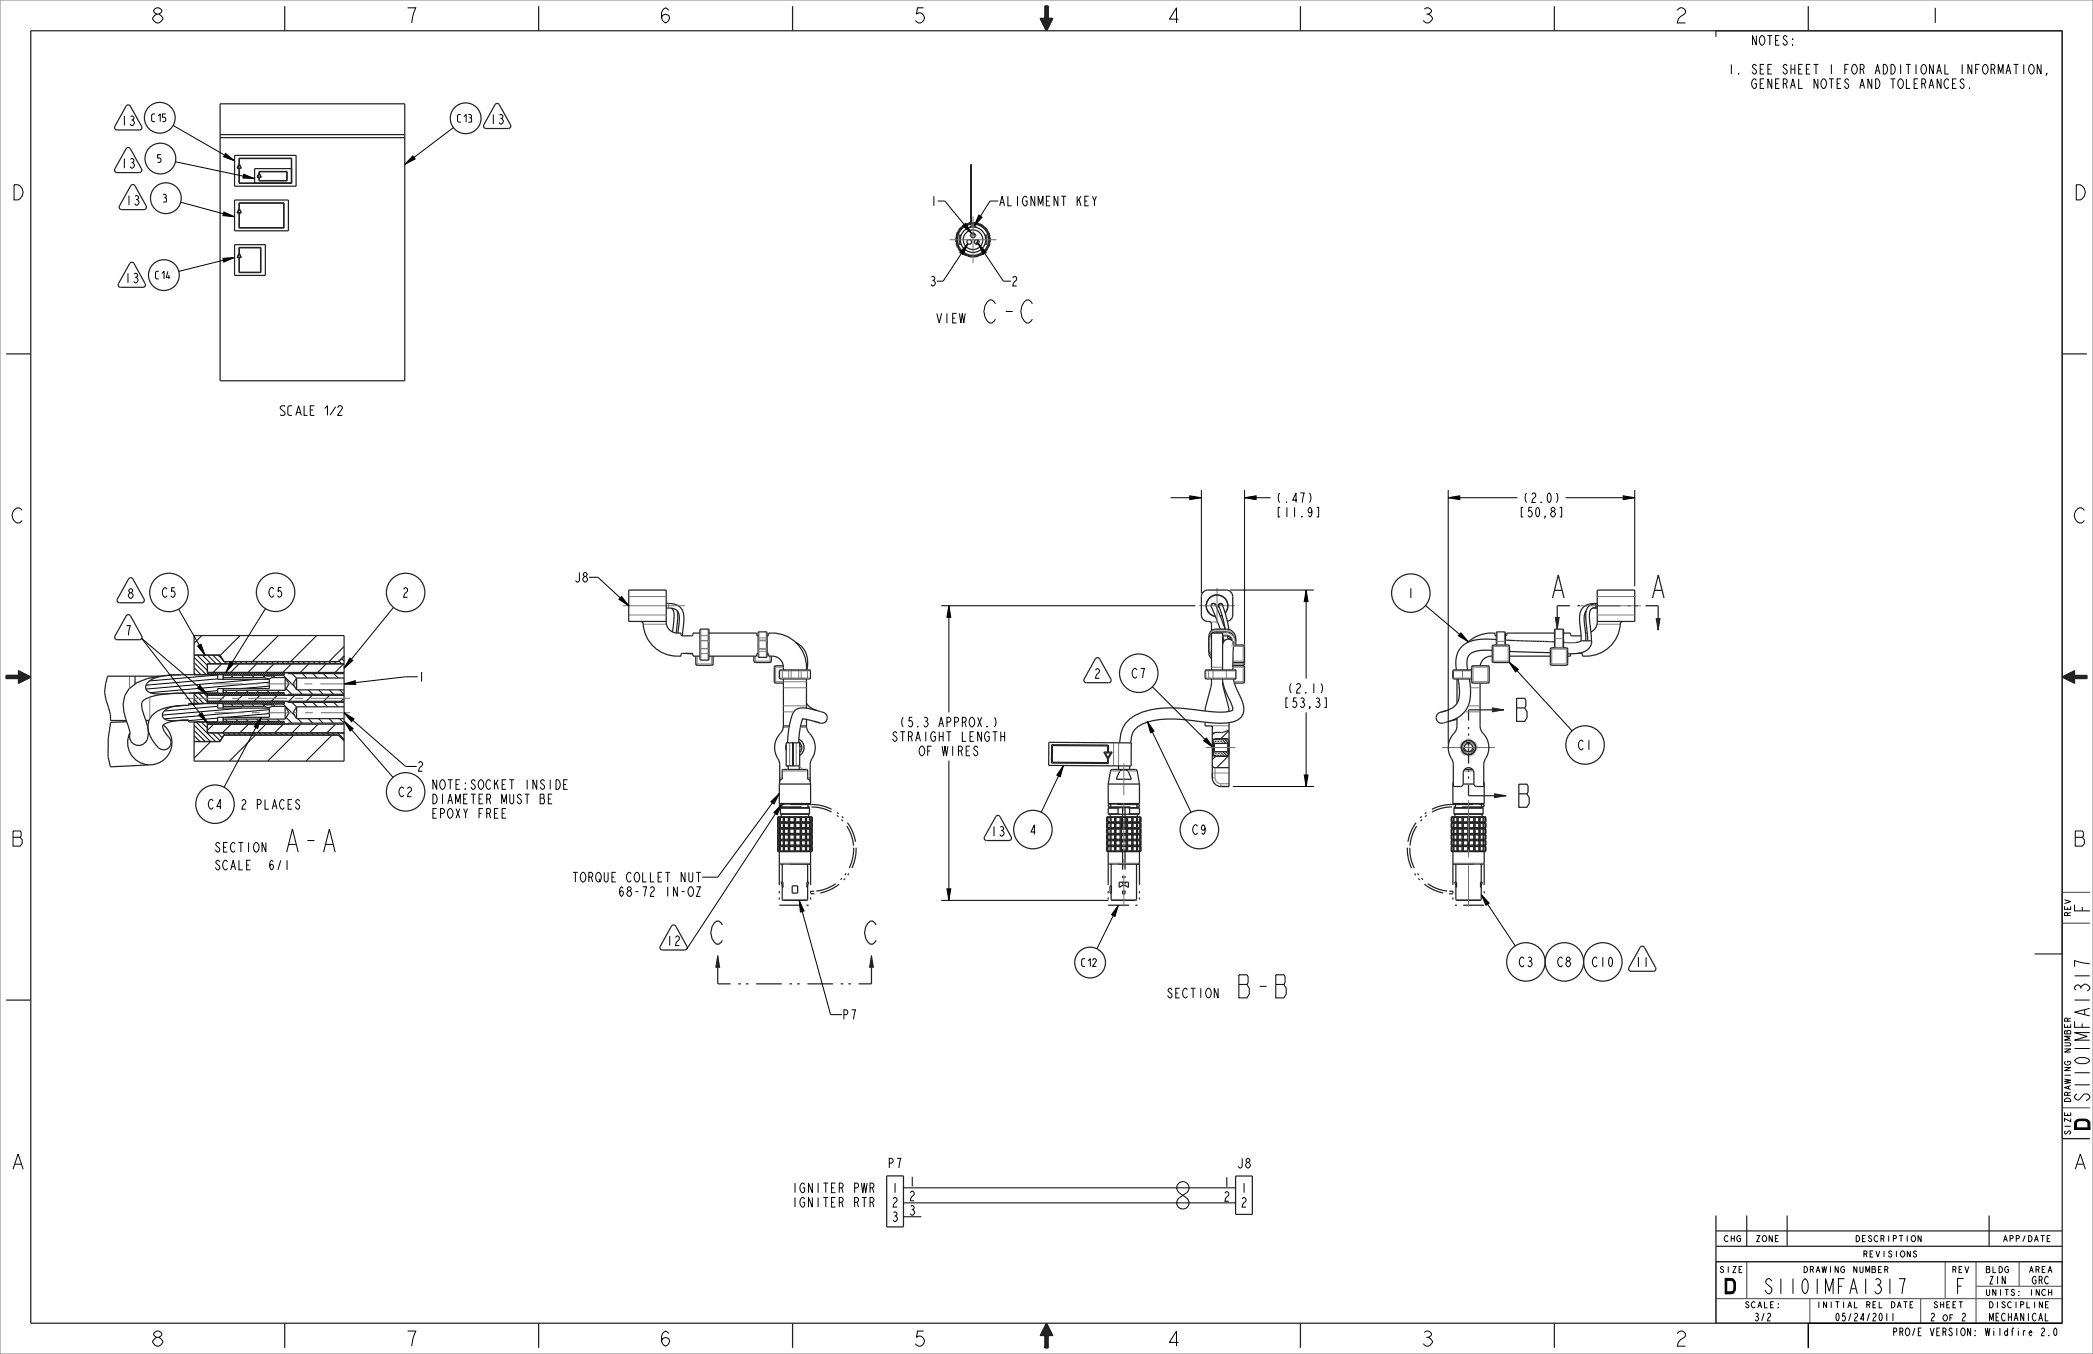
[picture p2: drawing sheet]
<svg xmlns="http://www.w3.org/2000/svg" width="864mm" height="559mm" viewBox="0 0 864 559" stroke-linecap="round" stroke-linejoin="round" font-family="sans-serif">
<defs><g id="words">
<g font-size="12.4">
<text x="405" y="133.3">C-C</text>
<text x="116.9" y="351.7">A-A</text>
<text x="509.7" y="411.8">B-B</text>
</g>
<g font-size="12.4" fill="#222">
<text x="292.3" y="389.7">C</text>
<text x="355.8" y="389.7">C</text>
</g>
<g font-size="8.3">
<text x="862.3" y="377.2" transform="rotate(-90 862.3 377.2)">F</text>
<text x="862.3" y="466.1" transform="rotate(-90 862.3 466.1)">D</text>
<text x="711.9" y="534">D</text>
<text x="806.5" y="534">F</text>
</g>
<g font-size="8.1">
<text x="61.8" y="9.5">8</text>
<text x="166.6" y="9.5">7</text>
<text x="271.4" y="9.5">6</text>
<text x="376.1" y="9.5">5</text>
<text x="480.9" y="9.5">4</text>
<text x="585.7" y="9.5">3</text>
<text x="690.5" y="9.5">2</text>
<text x="795.2" y="9.5">1</text>
<text x="4.1" y="82.5">D</text>
<text x="855" y="82.5">D</text>
<text x="4.1" y="215.9">C</text>
<text x="855" y="215.9">C</text>
<text x="4.1" y="349.2">B</text>
<text x="855" y="349.2">B</text>
<text x="862.3" y="455.2" transform="rotate(-90 862.3 455.2)">S1101MFA1317</text>
<text x="4.1" y="482.6">A</text>
<text x="855" y="482.6">A</text>
<text x="727.3" y="534">S1101MFA1317</text>
<text x="61.8" y="555.6">8</text>
<text x="166.6" y="555.6">7</text>
<text x="271.4" y="555.6">6</text>
<text x="376.1" y="555.6">5</text>
<text x="480.9" y="555.6">4</text>
<text x="585.7" y="555.6">3</text>
<text x="690.5" y="555.6">2</text>
</g>
<g font-size="5.2">
<text x="722.3" y="18.7">NOTES:</text>
<text x="712.9" y="30.6">1. SEE SHEET 1 FOR ADDITIONAL INFORMATION,</text>
<text x="722.3" y="36.5">GENERAL NOTES AND TOLERANCES.</text>
<text x="49.7" y="51.8">13</text>
<text x="202" y="51.2">13</text>
<text x="49.7" y="69.4">13</text>
<text x="51.6" y="84.7">13</text>
<text x="383.7" y="85">1</text>
<text x="411.9" y="85">ALIGNMENT KEY</text>
<text x="51.2" y="116.8">13</text>
<text x="383.4" y="118">3</text>
<text x="417.1" y="118">2</text>
<text x="386" y="133.3">VIEW</text>
<text x="114.9" y="171.4">SCALE 1/2</text>
<text x="526.2" y="207.4">(.47)</text>
<text x="628.1" y="207.4">(2.0)</text>
<text x="526.2" y="213.4">[11.9]</text>
<text x="626.5" y="213.4">[50,8]</text>
<text x="236.7" y="240.2">J8</text>
<text x="52.3" y="246.9">8</text>
<text x="66.5" y="246.5">C5</text>
<text x="110.5" y="246.4">C5</text>
<text x="165.8" y="246.5">2</text>
<text x="580.5" y="246.8">1</text>
<text x="51.4" y="262.2">7</text>
<text x="172.4" y="281.3">1</text>
<text x="451.3" y="279.9">2</text>
<text x="466.7" y="279.8">C7</text>
<text x="531" y="286">(2.1)</text>
<text x="529.4" y="292">[53,3]</text>
<text x="367.7" y="306">STRAIGHT LENGTH</text>
<text x="370.9" y="300">(5.3 APPROX.)</text>
<text x="378.8" y="311.9">OF WIRES</text>
<text x="650.8" y="309.5">C1</text>
<text x="171.9" y="318.3">2</text>
<text x="164.2" y="328.8">C2</text>
<text x="177.8" y="325.8">NOTE:SOCKET INSIDE</text>
<text x="85.5" y="333.9">C4</text>
<text x="99" y="334">2 PLACES</text>
<text x="177.8" y="331.7">DIAMETER MUST BE</text>
<text x="177.8" y="337.7">EPOXY FREE</text>
<text x="408.6" y="345.1">13</text>
<text x="424.6" y="344.4">4</text>
<text x="491.7" y="344.4">C9</text>
<text x="88.3" y="351.7">SECTION</text>
<text x="88.3" y="359">SCALE</text>
<text x="110.5" y="359">6/1</text>
<text x="235.8" y="364">TORQUE COLLET NUT</text>
<text x="254.9" y="369.9">68-72 IN-OZ</text>
<text x="274.8" y="390.2">12</text>
<text x="626.4" y="399">C3</text>
<text x="642.3" y="399">C8</text>
<text x="656.6" y="399">C10</text>
<text x="674.4" y="399">11</text>
<text x="481.2" y="411.8">SECTION</text>
<text x="347.4" y="420.7">P7</text>
<text x="366.1" y="482">P7</text>
<text x="510.2" y="482.1">J8</text>
<text x="374.8" y="489.6">1</text>
<text x="504.6" y="489.8">1</text>
<text x="326.4" y="492.2">IGNITER PWR</text>
<text x="366.7" y="492.2">1</text>
<text x="374.8" y="495.6">2</text>
<text x="504.6" y="495.8">2</text>
<text x="511.7" y="492.2">1</text>
<text x="326.4" y="498.2">IGNITER RTR</text>
<text x="366.7" y="498.2">2</text>
<text x="374.8" y="501.5">3</text>
<text x="511.7" y="498.2">2</text>
<text x="366.7" y="504.1">3</text>
</g>
<g font-size="4.1">
<text x="62.6" y="50.2">C15</text>
<text x="188.8" y="50.4">C13</text>
<text x="65" y="67">5</text>
<text x="67.3" y="83.4">3</text>
<text x="64.1" y="115.1">C14</text>
<text x="446.3" y="398.8">C12</text>
<text x="820.5" y="529.9">ZIN</text>
<text x="838.3" y="529.9">GRC</text>
<text x="723.7" y="545.1">3/2</text>
<text x="757.2" y="545.1">05/24/2011</text>
<text x="796.3" y="545.1">2</text>
<text x="809.1" y="545.1">2</text>
<text x="820.7" y="545.1">MECHANICAL</text>
<text x="781.7" y="551.3">PRO/E VERSION:</text>
<text x="819.6" y="551.3">Wildfire 2.0</text>
</g>
<g font-size="3.3">
<text x="854.4" y="378.5" transform="rotate(-90 854.4 378.5)">REV</text>
<text x="854.4" y="435.3" transform="rotate(-90 854.4 435.3)">NUMBER</text>
<text x="854.4" y="455.2" transform="rotate(-90 854.4 455.2)">DRAWING</text>
<text x="854.4" y="468.6" transform="rotate(-90 854.4 468.6)">SIZE</text>
<text x="711.1" y="512.4">CHG</text>
<text x="724.2" y="512.4">ZONE</text>
<text x="765.3" y="512.4">DESCRIPTION</text>
<text x="826.2" y="512.4">APP/DATE</text>
<text x="768.4" y="518.8">REVISIONS</text>
<text x="709.4" y="525.2">SIZE</text>
<text x="744.2" y="525.2">DRAWING</text>
<text x="764.2" y="525.2">NUMBER</text>
<text x="805.2" y="525.2">REV</text>
<text x="819.2" y="525.2">BLDG</text>
<text x="837" y="525.2">AREA</text>
<text x="719.9" y="539.8">SCALE:</text>
<text x="749.7" y="539.8">INITIAL</text>
<text x="769.6" y="539.8">REL</text>
<text x="779.6" y="539.8">DATE</text>
<text x="797.7" y="539.8">SHEET</text>
<text x="819.4" y="534.7">UNITS:</text>
<text x="820.6" y="539.8">DISCIPLINE</text>
<text x="836.9" y="534.7">INCH</text>
<text x="801.4" y="545.1">OF</text>
</g>
</g></defs>
<path d="M431.8 546.1l-.6 5.1h-1.9z" fill="#222"/>
<path d="M431.8 546.1l-.6 5.1h-1.9z" fill="none" stroke="#222" stroke-width=".41"/>
<path d="M431.8 546.1l.6 5.1h-1.2z" fill="#222"/>
<path d="M431.8 546.1l.6 5.1h-1.2z" fill="none" stroke="#222" stroke-width=".41"/>
<path d="M431.8 546.1l2.5 5.1h-1.9z" fill="#222"/>
<path d="M431.8 546.1l2.5 5.1h-1.9z" fill="none" stroke="#222" stroke-width=".41"/>
<path d="M431.2 551.2h1.2l-1.2 5.1z" fill="#222"/>
<path d="M431.2 551.2h1.2l-1.2 5.1z" fill="none" stroke="#222" stroke-width=".41"/>
<path d="M432.4 551.2v5.1h-1.2z" fill="#222"/>
<path d="M432.4 551.2v5.1h-1.2z" fill="none" stroke="#222" stroke-width=".41"/>
<path d="M615.8 292.2l4.7 .8-4.7 .8z" fill="#222"/>
<path d="M615.8 292.2l4.7 .8-4.7 .8z" fill="none" stroke="#222" stroke-width=".41"/>
<path d="M625.8 288.2h3.3l.5 .8v2.4l-.5 .8 1 1.6v2.3l-1 1.6h-3.3zM625.8 292.2h3.3" fill="none" stroke="#222" stroke-width=".51"/>
<path d="M616.7 327.6l4.7 .8-4.7 .8z" fill="#222"/>
<path d="M616.7 327.6l4.7 .8-4.7 .8z" fill="none" stroke="#222" stroke-width=".41"/>
<path d="M626.7 323.6h3.3l.5 .8v2.4l-.5 .8 1 1.6v2.4l-1 1.6h-3.3zM626.7 327.6h3.3" fill="none" stroke="#222" stroke-width=".51"/>
<path d="M683.4 255.3h1.6l-.8 4.7z" fill="#222"/>
<path d="M683.4 255.3h1.6l-.8 4.7z" fill="none" stroke="#222" stroke-width=".41"/>
<path d="M681.8 246.8l2.4-9.5 2.4 9.5M682.8 243.7h2.9" fill="none" stroke="#222" stroke-width=".51"/>
<path d="M641.7 254.9h1.6l-.8 4.7z" fill="#222"/>
<path d="M641.7 254.9h1.6l-.8 4.7z" fill="none" stroke="#222" stroke-width=".41"/>
<g fill="none" stroke="#222" stroke-width=".51">
<path d="M640.6 246.8l2.4-9.5 2.4 9.5M641.5 243.6h2.9M647.7 250h-5.2v9.6M650.9 250h1M654 250h1M658.2 250h10.4M671.7 250h1M674.8 250h1M679 250h5.2v10M620.5 293h-14.6v4.4M605.9 300v.9M605.9 302.7v.9"/>
<path d="M605.9 306.2v8.9M605.9 317.8v.9M605.9 320.4v.9M605.9 324v4.4h15.5M431.8 546.1l2.5 5.1h-1.9v5.1h-1.2v-5.1h-1.9z"/>
</g>
<g fill="none" stroke="#000" stroke-width=".41">
<path d="M71 278.6l-2.3 .2M80.1 277.8l.7 .7M80.1 275.6l2.8 2.9M80.1 273.4l5 5.1M80.1 271.3l5.5 5.5M81.3 270.4l4.3 4.2M83.3 262.3l-3.2 3.2M83.5 270.4l3.6 3.6M85.6 270.4l3.6 3.6M86.3 277.5l-.7 .8M87.1 277.5l-.9 1M87.8 270.4l3.6 3.6"/>
<path d="M87.8 277.5l-.9 1M88.6 277.5l-.9 1M89.4 277.5l-.9 1M89.8 278.6l-28.1 2.4M90 270.4l2 2M90.1 277.5l-.9 1M90.9 277.5l-.9 1M91.5 274l-3.6 3.5M91.7 277.5l-1 1M92.4 277.5l-.9 1M92.6 273l.9 1M93.2 277.5l-1.1 1.1"/>
<path d="M93.9 277.5l-1.1 1.2M94.7 277.5l-1.1 1.2M94.8 273l.9 1M95.3 278.7l.9 .9M95.5 277.5l-1.2 1.2M96.2 277.5l-1.1 1.2M96.9 273l.9 1M97 277.5l-1.1 1.2M97.8 277.5l-1.2 1.2M98.5 277.5l-1.1 1.2M98.7 274l-3.6 3.5M99.1 262.3l-8.3 8.2"/>
<path d="M99.1 273l.9 1M99.3 277.5l-1.2 1.2M100.1 277.5l-1.2 1.2M100.8 277.5l-1.1 1.2 .9 .9M101.2 273l1 1M101.6 277.5l-1.2 1.2M103.1 277.5l-1.1 1.2M103.4 273l.9 1M103.9 277.5l-1.2 1.2M103.9 278.7l1 .9M104.6 277.5l-1.1 1.2M105.4 277.5l-1.1 1.2"/>
<path d="M105.6 273l.9 1M105.9 274l-4.7 4.7M106.2 277.5l-1.2 1.2M106.9 277.5l-1.1 1.2M107.7 277.5l-1.2 1.2M107.7 273l.9 1M108.2 278.7l.9 .9M108.4 277.5l-1.1 1.2M109.2 277.5l-1.1 1.2M109.9 273l.9 1M110 277.5l-1.2 1.2M110.7 277.5l-1.1 1.2"/>
<path d="M111.5 277.5l-1.1 1.2M112 273l.9 1M112.3 277.5l-1.2 1.2M112.5 278.7l1 .9M113 277.5l-1.1 1.2M113.1 274l-3.6 3.5M113.8 277.5l-1.2 1.2M114.2 273l.9 1M114.6 277.5l-1.2 1.2M114.9 262.3l-10.8 10.7M115.3 277.5l-1.1 1.2M116.1 277.5l-1.2 1.2"/>
<path d="M116.3 273l.9 1M116.8 277.5l-1.1 1.2M116.8 278.7l4.9 4.8M117.3 277.9l-.8 .8M117.3 278.6l-.1 .1M118.5 273l.9 1M120.3 274l-3.6 3.5M120.5 278l1.9 1.9M120.6 273l1 1M122.8 273l.9 1M124.8 278l1.8 1.8M125 273l.9 1"/>
<path d="M127.1 273l.9 1M127.4 274l-3.5 3.5M129.1 278l1.8 1.8M129.3 273l.9 1M130.7 262.3l-10.8 10.7M131.4 273l.9 1M133.4 278l1.8 1.8M133.6 273l.9 1M134.6 274l-3.6 3.5M137.7 278l1.8 1.8M137.9 273l.9 1M139.9 272.9l1.1 1.1"/>
<path d="M140.9 271.8l1.1 1M141.8 274l-3.6 3.5M142 266.8l-6.3 6.2 .9 1M75.4 291.2l-2.8 .2M80.1 299.3l6.7 6.7M80.1 288.5l1.8 1.8M80.1 286.4l4 3.9M80.9 298l8.1 8M81.9 286.1l3.7 3.6M83.1 298l2.5 2.5M84.1 286.1l1.5 1.4M84.7 290.3l-6.9 .6"/>
<path d="M85.2 298l.4 .3M85.7 287l-.1 .1M86.2 286.1l-.6 .6M86.2 298l-.6 .6M86.3 289.4l-.7 .8M86.9 286.1l-.9 .9M86.9 298l-.9 .9M87.1 289.4l-.9 .9M87.7 286.1l-.9 .9M87.7 298l-.9 .9M87.8 289.4l-.9 .9M88.2 298.9l-2.6 2.6"/>
<path d="M88.5 286.1l-.9 .9M88.5 298l-.9 .9M88.6 289.4l-.9 .9M89.2 286.1l-.9 .9M89.2 298l-.9 .9M89.4 289.4l-.9 .9M89.8 296.4l-12 1M89.8 291.5l-22 1.9M89.8 285l-11.8 1.1M89.8 280.2l-29.5 2.6M90 286.1l-.9 .9M90 298l-.9 .9"/>
<path d="M90.1 289.4l-.9 .9M90.8 286.1l-1 .9M90.8 298l-1 .9M90.9 289.4l-.9 .9M91.5 286.1l-.9 .9M91.5 298l-.9 .9M91.7 289.4l-1 .9M92.4 289.4l-.9 .9M92.5 285.8l-1.1 1.2M92.5 297.7l-1.1 1.2M92.9 296.8l.9 .9M92.9 284.9l.9 .9"/>
<path d="M93.2 289.4l-1.1 1.1M93.3 285.8l-1.2 1.2M93.3 297.7l-1.2 1.2M93.9 289.4l-1.1 1.2M94 285.8l-3.6 3.6M94 297.7l-1.1 1.2M94.7 289.4l-1.1 1.2M94.8 285.8l-1.1 1.2M94.8 297.7l-1.1 1.2M95.3 290.6l.9 .9M95.3 298.9l-3.5 3.6M95.5 289.4l-1.2 1.2"/>
<path d="M95.6 285.8l-1.2 1.2M95.6 297.7l-1.2 1.2M96.2 289.4l-1.1 1.2M96.3 285.8l-1.1 1.2M96.3 297.7l-1.1 1.2M97 289.4l-1.1 1.2M97.1 285.8l-1.2 1.2M97.1 297.7l-1.2 1.2M97.2 296.8l.9 .9M97.2 284.9l.9 .9M97.8 289.4l-1.2 1.2M97.9 285.8l-1.2 1.2"/>
<path d="M97.9 297.7l-1.2 1.2M98.5 289.4l-1.1 1.2M98.6 285.8l-1.1 1.2M98.6 297.7l-1.1 1.2M99.3 289.4l-1.2 1.2M99.4 285.8l-1.2 1.2M99.4 297.7l-1.2 1.2M99.9 292.2l-32.9 2.9M100 287l-2.4 2.4M100.1 289.4l-1.2 1.2M100.1 285.8l-1.1 1.2M100.1 297.7l-1.1 1.2"/>
<path d="M100.8 289.4l-1.2 1.2 1 .9M100.9 285.8l-1.1 1.2M100.9 297.7l-1.1 1.2M101.5 296.8l1 .9-1.2 1.2M101.5 284.9l.9 .9-1.1 1.2M101.6 289.4l-1.2 1.2M101.7 285.8l-1.2 1.2M101.7 297.7l-1.2 1.2M102.3 289.4l-1.1 1.2M102.5 298.9l-3.6 3.6M103.1 289.4l-1.1 1.2M103.2 285.8l-1.1 1.2"/>
<path d="M103.2 297.7l-1.1 1.2M103.9 289.4l-1.2 1.2M103.9 290.6l1 .9M104 285.8l-1.2 1.2M104 297.7l-1.2 1.2M104.6 289.4l-1.1 1.2M104.7 285.8l-1.1 1.2M104.7 297.7l-1.1 1.2M105.4 289.4l-1.1 1.2M105.5 285.8l-1.2 1.2M105.5 297.7l-1.2 1.2M105.8 296.8l1 .9"/>
<path d="M105.8 284.9l1 .9M106.2 289.4l-1.2 1.2M106.2 285.8l-1.1 1.2M106.2 297.7l-1.1 1.2M106.3 280.4l-46 4M106.9 289.4l-1.1 1.2M107 285.8l-1.1 1.2M107 297.7l-1.1 1.2M107.2 287l-2.4 2.4M107.7 289.4l-1.2 1.2M107.8 285.8l-1.2 1.2M107.8 297.7l-1.2 1.2"/>
<path d="M108.2 290.6l.9 .9M108.4 289.4l-1.1 1.2M108.5 285.8l-1.1 1.2M108.5 297.7l-1.1 1.2M109.2 289.4l-1.1 1.2M109.3 285.8l-1.1 1.2M109.3 297.7l-1.1 1.2M109.7 298.9l-3.6 3.6M110 289.4l-1.2 1.2M110.1 285.8l-1.2 1.2M110.1 297.7l-1.2 1.2M110.1 296.8l1 .9"/>
<path d="M110.1 284.9l1 .9M110.7 289.4l-1.1 1.2M110.8 285.8l-1.1 1.2M110.8 297.7l-1.1 1.2M111.1 294.5l-17.8 1.6M111.1 292.9l-43.3 3.8M111.1 283.2l-11.3 1M111.1 281.6l-49.2 4.3M111.5 289.4l-1.1 1.2M111.6 285.8l-1.2 1.2M111.6 297.7l-1.2 1.2M112.3 289.4l-1.2 1.2"/>
<path d="M112.4 285.8l-1.2 1.2M112.4 297.7l-1.2 1.2M112.5 290.6l1 .9M113 289.4l-1.1 1.2M113.1 285.8l-1.1 1.2M113.1 297.7l-1.1 1.2M113.8 289.4l-1.2 1.2M113.9 285.8l-1.2 1.2M113.9 297.7l-1.2 1.2M114.4 287l-2.4 2.4M114.4 296.8l1 .9-1.1 1.2M114.4 284.9l1 .9-1.1 1.2"/>
<path d="M114.6 289.4l-1.2 1.2M114.6 285.8l-1.1 1.2M114.6 297.7l-1.1 1.2M115.3 289.4l-1.1 1.2M116.1 289.4l-1.2 1.2M116.2 285.8l-1.2 1.2M116.2 297.7l-1.2 1.2M116.8 289.4l-1.1 1.2M116.8 290.6l4.9 4.8M116.9 298.9l-3.5 3.6 .9 .9M116.9 285.8l-1.1 1.2M116.9 297.7l-1.1 1.2"/>
<path d="M117.3 286.3l-.7 .7M117.3 289.8l-.8 .8M117.3 290.5l-.1 .1M117.3 298.2l-.7 .7M118.1 296.1l2.3 2.3M118.1 284.2l2.3 2.3M120.5 289.9l1.9 1.9M121.6 287l-2.4 2.4M122.9 296.6l1.8 1.8M122.9 284.7l1.8 1.8M124.1 298.9l-3.6 3.6M124.8 289.9l1.8 1.8"/>
<path d="M127.2 296.6l1.8 1.8M127.2 284.7l1.8 1.8M128.8 287l-2.5 2.4M129.1 289.9l1.8 1.8M131.3 298.9l-3.6 3.6M131.5 296.6l1.8 1.8M131.5 284.7l1.8 1.8M133.4 289.9l1.8 1.8M135.8 296.6l1.8 1.8M135.8 284.7l1.8 1.8M136 287l-2.5 2.4M137.7 289.9l1.8 1.8"/>
<path d="M138.4 298.9l-3.5 3.6M140.1 296.6l1.8 1.8M140.1 284.7l1.8 1.8M142 288.2l-1.3 1.2M80.1 305.8l.3 .2M80.1 303.6l2.4 2.4M80.1 301.5l4.6 4.5M86.9 306l-6.8 6.9M87.6 302.5l3.3 3.3M89.7 302.5l2 2M91.9 302.5l.9 .9M94 302.5l.9 .9"/>
<path d="M96.2 302.5l.9 .9M98.3 302.5l.9 .9M100.5 302.5l.9 .9M102.6 302.5l1 .9M104.8 302.5l.9 .9M105.4 303.4l-10.7 10.7M107 302.5l.9 .9M109.1 302.5l.9 .9M111.3 302.5l.9 .9M115.6 302.5l.9 .9M117.7 302.5l.9 .9M119.9 302.5l.9 .9"/>
<path d="M121.2 303.4l-10.7 10.7M122 302.5l1 .9M124.2 302.5l.9 .9M126.3 302.5l1 .9M128.5 302.5l.9 .9M130.7 302.5l.9 .9M132.8 302.5l.9 .9M135 302.5l.9 .9M137 303.4l-10.7 10.7M137.1 302.5l.9 .9M139.3 302.5l2.7 2.6M141.4 302.5l.6 .5"/>
<path d="M500.6 311l1.1 1.1M500.6 306.3l.5 .5M500.9 305.4l1.4 1.4M501 310.2l1.9 1.9M501.1 302.4l-.9 .9M501.6 304.9l1.9 1.9M501.6 312.1l-1.4 1.4M502.2 310.2l1.9 1.9M502.8 304.9l1.9 1.9M503.4 310.2l1.9 1.9M503.9 304.9l2 1.9M504.5 310.2l1.9 1.8"/>
<path d="M505.1 304.9l1.7 1.7M505.7 310.2l1.3 1.3M507.1 301.5l-3.4 3.4M507.1 311.8l-5.1 5"/>
</g>
<path d="M850.9 279.4l5.1 .6v1.9z" fill="#222"/>
<path d="M850.9 279.4l5.1 .6v1.9z" fill="none" stroke="#222" stroke-width=".41"/>
<path d="M850.9 279.4l5.1-.6v1.2z" fill="#222"/>
<path d="M850.9 279.4l5.1-.6v1.2z" fill="none" stroke="#222" stroke-width=".41"/>
<path d="M850.9 279.4l5.1-2.5v1.9z" fill="#222"/>
<path d="M850.9 279.4l5.1-2.5v1.9z" fill="none" stroke="#222" stroke-width=".41"/>
<path d="M856 278.8l5.1 1.2h-5.1z" fill="#222"/>
<path d="M856 278.8l5.1 1.2h-5.1z" fill="none" stroke="#222" stroke-width=".41"/>
<path d="M856 278.8h5.1v1.2z" fill="#222"/>
<path d="M856 278.8h5.1v1.2z" fill="none" stroke="#222" stroke-width=".41"/>
<path d="M7.6 280l5.1-.6-5.1 2.5z" fill="#222"/>
<path d="M7.6 280l5.1-.6-5.1 2.5z" fill="none" stroke="#222" stroke-width=".41"/>
<path d="M7.6 278.8l5.1 .6-5.1 .6z" fill="#222"/>
<path d="M7.6 278.8l5.1 .6-5.1 .6z" fill="none" stroke="#222" stroke-width=".41"/>
<path d="M7.6 276.9l5.1 2.5-5.1-.6z" fill="#222"/>
<path d="M7.6 276.9l5.1 2.5-5.1-.6z" fill="none" stroke="#222" stroke-width=".41"/>
<path d="M2.5 280l5.1-1.2v1.2z" fill="#222"/>
<path d="M2.5 280l5.1-1.2v1.2z" fill="none" stroke="#222" stroke-width=".41"/>
<path d="M2.5 278.8h5.1l-5.1 1.2z" fill="#222"/>
<path d="M2.5 278.8h5.1l-5.1 1.2z" fill="none" stroke="#222" stroke-width=".41"/>
<path d="M432.4 7.6h1.9l-2.5 5.1z" fill="#222"/>
<path d="M432.4 7.6h1.9l-2.5 5.1z" fill="none" stroke="#222" stroke-width=".41"/>
<path d="M431.2 7.6h1.2l-.6 5.1z" fill="#222"/>
<path d="M431.2 7.6h1.2l-.6 5.1z" fill="none" stroke="#222" stroke-width=".41"/>
<path d="M429.3 7.6h1.9l.6 5.1z" fill="#222"/>
<path d="M429.3 7.6h1.9l.6 5.1z" fill="none" stroke="#222" stroke-width=".41"/>
<path d="M432.4 2.5v5.1h-1.2z" fill="#222"/>
<path d="M432.4 2.5v5.1h-1.2z" fill="none" stroke="#222" stroke-width=".41"/>
<path d="M431.2 2.5h1.2l-1.2 5.1z" fill="#222"/>
<path d="M431.2 2.5h1.2l-1.2 5.1z" fill="none" stroke="#222" stroke-width=".41"/>
<path d="M359.6 394.4l.8 4.8h-1.6z" fill="#222"/>
<path d="M359.6 394.4l.8 4.8h-1.6z" fill="none" stroke="#222" stroke-width=".41"/>
<path d="M296.1 394.4l.8 4.8h-1.5z" fill="#222"/>
<path d="M296.1 394.4l.8 4.8h-1.5z" fill="none" stroke="#222" stroke-width=".41"/>
<g fill="#000">
<path d="M93.1 63.3l3.7 3.1-4.5-1.7zM100.6 71.9l4.5 1.8-4.9-.2zM170.3 64.4l1 1.2-4.3 2.3zM92.4 87.5l4.4 2-4.8-.5zM92 106.6l4.8-.4-4.4 2zM490.9 204.6l4.8 .8-4.8 .8zM513.5 205.4l4.8-.8v1.6zM597.6 205.4l4.7-.8v1.6zM669.8 204.6l4.7 .8-4.7 .8zM538.9 243.5l.8 4.8h-1.6zM144.4 271.6l1.2 1-3.6 3.2zM602.7 261.2l3.2 3.7-4.2-2.5z"/>
<path d="M622.7 273.3l3.8 2.9-1.2 1.1zM142 297.6l3.7 3.1-1.2 1zM438.8 315.9l-1.3 4.7-1.5-.7zM497.8 304.6l2.8 3.9-3.9-2.8zM322.6 331.8l-1.9 4.4-1.4-.8zM538.1 319.8h1.6l-.8 4.8zM461.5 373.6l-1.4 4.6-1.5-.7zM611.2 369.2l3.3 3.5-1.4 .9z"/>
</g>
<g fill="none" stroke="#000" stroke-width=".41">
<path d="M708 12.7v2.5M812.6 36.2l.2 .3zM844.5 30.6l-.1-.4 .1 .4-.3 .6M71.4 51.8l25.4 14.6M187.1 52.7l-20.1 15.2M72.4 66.8l32.7 6.9M93.1 63.3l3.7 3.1-4.5-1.7zM100.6 71.9l4.5 1.8-4.9-.2zM170.3 64.4l1 1.2-4.3 2.3zM74.6 83.5l22.2 6M92.4 87.5l4.4 2-4.8-.5zM92 106.6l4.8-.4-4.4 2z"/>
<path d="M96.8 106.2l-23 5.8M483 205.4h12.7M490.9 204.6l4.8 .8-4.8 .8zM495.7 202.2v42.7M513.5 205.4l4.8-.8v1.6zM513.5 202.2v63.9M513.5 205.4h10.7M597.6 205.4l4.7-.8v1.6zM597.6 205.4h28.5M597.6 202.2v104.7M646 205.4h28.5M669.8 204.6l4.7 .8-4.7 .8z"/>
<path d="M674.5 202.2v39.7M162.4 250.7l-20.4 25.1M507.6 243.5h34.5M538.9 243.5l.8 4.8h-1.6zM538.9 243.5v36.6M588.2 249.9l17.7 15M144.4 271.6l1.2 1-3.6 3.2zM602.7 261.2l3.2 3.7-4.2-2.5zM622.7 273.3l3.8 2.9-1.2 1.1zM622.7 273.3l26 28.3M142 297.6l3.7 3.1-1.2 1zM142 297.6l20.2 23.2"/>
<path d="M475.5 283.5l25.1 25M538.9 294v30.6M438.8 315.9l-1.3 4.7-1.5-.7zM438.8 315.9l-9.2 19.3M497.8 304.6l2.8 3.9-3.9-2.8zM538.1 319.8h1.6l-.8 4.8zM322.6 331.8l-1.9 4.4-1.4-.8zM322.6 331.8l-39.2 59.7M508.7 324.6h33.4M461.5 373.6l-1.4 4.6-1.5-.7zM461.5 373.6l-8.9 18M611.2 369.2l3.3 3.5-1.4 .9z"/>
<path d="M611.2 369.2l14 21.2M839.5 393.7h11.4M372.8 496.4h137M372.8 490.2h137M486.2 488.5a2.54 2.54 0 0 1 3.8 0 2.54 2.54 0 0 1-.5 3.8l-2.9 2a2.54 2.54 0 0 0-.4 3.8 2.54 2.54 0 0 0 3.8 0 2.54 2.54 0 0 0-.5-3.8l-2.9-2a2.54 2.54 0 0 1-.4-3.8zM372.8 502.2h7.3M850.9 546.1h-104.8v10.2"/>
</g>
<g fill="none" stroke="#222" stroke-width=".51">
<path d="M12.7 12.7h838.2v533.4h-838.2zM117.5 2.5v10.2M222.2 2.5v10.2M327 2.5v10.2M431.2 2.5h1.2v5.1h1.9l-2.5 5.1-2.5-5.1h1.9zM536.6 2.5v10.2M641.3 2.5v10.2M746.1 2.5v10.2M52.2 43.6l1-.3 .6 .5 4.6 8.3a1.02 1.02 0 0 1-.9 1.6h-9.2a1.02 1.02 0 0 1-.9-1.6zM90.8 42.8h76.2v114.3h-76.2zM90.8 56.8h76.2M90.8 55.5h76.2"/>
<path d="M204.4 43l1-.3 .6 .5 4.6 8.3a1.02 1.02 0 0 1-.8 1.5h-9.3a1.02 1.02 0 0 1-.9-1.5zM52.2 61.2l1-.3 .6 .5 4.6 8.3a1.02 1.02 0 0 1-.9 1.5h-9.2a1.02 1.02 0 0 1-.9-1.5zM54.1 76.5l1-.3 .6 .5 4.6 8.3a1.02 1.02 0 0 1-.9 1.5h-9.2a1.02 1.02 0 0 1-.9-1.5zM96.8 64.1h25.4v12.7h-25.4zM98.6 65.3h21.7v10.4h-21.7v-6.2h-.8l.9-1.9zM98.7 67.9l.7 1.4h-1.4zM98.7 67.6l.9 1.9h-.8v6l21.5 .1v-6h-15.2v6M98.8 67.6v-2.2h21.4v10.1M106.9 70.8h11.6v3.8h-11.6v-1.4h-.9l.9-1.8zM106.9 71.6l.7 1.5h-1.4zM107 70.9h11.3v3.6h-11.3v-1.3h.8zM400.5 67.9v24"/>
<path d="M400.7 67.9l-.1 24M400.8 67.9v24M96.8 82.6h22.2v12.7h-22.2zM98.6 83.7h18.6v10.4h-18.6v-6.2h-.8l.9-1.9zM98.7 86.3l.7 1.5h-1.4zM98.8 83.8h18.2v10.2h-18.2v-6.1h.8l-.9-1.9zM401.2 96.2l.7 .7zM401.3 96.2l1.1 .8M401.9 96.9l.5 .3M402.4 97.1v.1M402.4 97.2v.1M402.4 97.2h.1"/>
<path d="M403.3 98.9l-.5 1.9M403.4 98.9l-.5 1.9 .5-1.6M53.7 108.5l1-.2 .6 .4 4.6 8.4a1.02 1.02 0 0 1-.9 1.5h-9.2a1.02 1.02 0 0 1-.9-1.5zM96.8 101h12.7v12.7h-12.7zM98.6 102.1h9v10.4h-9v-6.2h-.8l.9-1.9zM98.7 104.7l.7 1.5h-1.4zM98.8 102.3h8.7v10.1h-8.7v-6.1h.8l-.9-1.9zM2.5 146.1h10.2M850.9 146.1h10.2M275.8 249a5.6 5.6 0 0 1 6.4 6.9l-.7 6.5M275.8 250.9a3.9 3.9 0 0 1 4.5 5.1l-.6 5.3M276.9 251a4.3 4.3 0 0 1 1.2 4.6l-.6 5.2"/>
<path d="M279.4 252.1l.2 3.4-.6 5.7M501.6 249.6l3.9 10M501.6 250a.98 .98 0 0 0-1.3-.9 .98 .98 0 0 0-.3 1.6l3.5 8.9M505.5 259.6l-2-7.9a1.76 1.76 0 0 1-.1-2.4 1.18 1.18 0 0 1 1.3 1.2l1.5 4.9 .9 4.4M654.5 252.1a9.9 9.9 0 0 0-.5 7.3l.3 5.1M658.1 249a5.6 5.6 0 0 0-6.4 6.9l.7 8.6M658.1 250.9l-1 .1M658.5 250.8a2.56 2.56 0 0 0-2.7 3.3l.9 10.4M658.5 249.2a4 4 0 0 0-4.2 5.1l.9 10.2M2.5 278.8h5.1v-1.9l5.1 2.5-5.1 2.5v-1.9h-5.1zM44.4 279.1a14.9 14.9 0 0 0 .4 12.8l.8 3v2.4M74.6 278.5a42.7 42.7 0 0 0-18.1 3.3 10.3 10.3 0 0 0-5.4 12.1l2.6 8.6a9.1 9.1 0 0 0 7.5 13.1"/>
<path d="M74.6 278.5a21.9 21.9 0 0 0-13.4 2.9 2.5 2.5 0 0 0-1.1 2.6 2.5 2.5 0 0 0 2 2 52.1 52.1 0 0 0 12.3 .1h1.9M74.6 278.5h15.2v1.9h21.3v3.8h-21.3v1.9h-13.5M80.1 262.3h61.9v8.5l-2.3 2.2h-47.3l-1.6-2.6h-10.7zM142 277.5h-56.4v-3.5h56.4v4M282.9 269.7l2.9 .1M328.3 265.1a9.5 9.5 0 0 1 4.7 11.4M504.5 262.5l.6 2M504.5 264.5h.7M506.5 262.5l.3 1.3M507.4 262.9l.1 .9M509 266.8l-.4 9.7M509.2 266.1a2.37 2.37 0 0 0-2.4-2.3 2.37 2.37 0 0 0-2.3 2.3"/>
<path d="M615.7 268.4a14.4 14.4 0 0 0-9.2 1.6 7.8 7.8 0 0 0-.9 6.5M617.4 263.9l-6-.1a9.8 9.8 0 0 0-10.7 8.9l.2 3.8M621.1 264.2l20.3 .7M622.9 268.8l16.8 .6M652.2 264.6l-2.4 .6-4.7-.1M652.2 264.6h.1M652.2 264.6l4.6-.1-.1 .9M656.6 265.6a5.9 5.9 0 0 1-5.9 4.1l-3.8 .1M656.7 265.4v.2M850.9 279.4l5.1-2.5v1.9h5.1v1.2h-5.1v1.9zM52.3 297.8l-6.7 .4-.9 6.3-.1 7.8 .9 4.2 15.7-.8M58.6 289.9a13.3 13.3 0 0 0 1.6 7.4 9.3 9.3 0 0 1-.2 9.1 3.8 3.8 0 0 1-4.8 .7 3.8 3.8 0 0 1-1.6-4.5"/>
<path d="M61.3 297.4l-1.1 .1M67.3 299.2a9.1 9.1 0 0 1 3.1 10.5 9.1 9.1 0 0 1-9.2 5.9M76.3 286.1h-2.5a27.9 27.9 0 0 0-14.5 2.9l-.7 .9M76.3 286.1h.1M76.7 291.1a25.2 25.2 0 0 0-11.9 2.4 7.8 7.8 0 0 0-2.3 11.4l1.8 2.4a3.3 3.3 0 0 0 3.4 2.1 3.3 3.3 0 0 0 2.9-2.8 5.1 5.1 0 0 0-2-3.6 3.8 3.8 0 0 1-1.4-3.6 5.1 5.1 0 0 1 3.5-1.6l7.1-.6M76.7 291.1a15.9 15.9 0 0 0-8.6 2 2.28 2.28 0 0 0-1 2.6 2.28 2.28 0 0 0 2.3 1.6l8.4-.1M76.7 291.1h1.1v-.8h12v1.9h21.3v3.9h-21.3v1.9h-12v-.8M142 298.4v4.1h-56.4v-3.6h56.4M142 287h-56.4v2.4h56.4M142 286.5v3.4M331.1 296.7l6.9 1.6M331.3 296.4l-.3 .8a32.3 32.3 0 0 0-1.4 9.4"/>
<path d="M332.8 290.3l1.6 1.7 2.7 1.3M335.8 297.6l2.2 .7M338 298.3h.2M338 298.3l.4 .1M338.2 298.3h.1M338.4 298.4h.1M338.5 298.4a2.37 2.37 0 0 0 2.9-2.1 2.37 2.37 0 0 0-2.6-2.6l-5.3-1.3a5.3 5.3 0 0 0-7.2 4.6l-1.1 5.7-.2 3.9M504.5 281.4l1.4 4.3a19.9 19.9 0 0 1 2.7 7.3 12.3 12.3 0 0 1-7.4 .8l-6.2-.6a60.8 60.8 0 0 0-20.5-.2 15.5 15.5 0 0 0-11.2 7.4l-.8 2.4-.5 3.8M508.9 280.2l.5 2 1.9 4.5a11.3 11.3 0 0 1 1.6 7.9 6.1 6.1 0 0 1-5.1 3.5 65.6 65.6 0 0 1-17.7-.9 37.9 37.9 0 0 0-18.9 1.7 7.5 7.5 0 0 0-4.6 7.7M594.8 293.9l-.4 .1M596.8 293.3l-2.1 .6M601.2 296.9l-3.1 .7"/>
<path d="M601.6 280.2a14.9 14.9 0 0 1-.7 10.4 11.4 11.4 0 0 1-6.1 3.3M606.3 280.2v.3a15.5 15.5 0 0 1-2.5 13.8 15.3 15.3 0 0 1-9.6 4.1 2.33 2.33 0 0 1-1.6-2.5 2.33 2.33 0 0 1 2.1-2M80.1 306h10.7l1.6-2.6h47.3l2.3 2.3v8.4h-61.9zM324.5 316.1h.7M325.2 316.1v1.5M327 306.5l-2.6 .1M327 315.9l-2.6 .2M327.2 315.9l.1 .2M327.3 306.5l2.7 .1M327.3 316.1h2.5M327.3 315.9v.2M329.8 316.1v1.5"/>
<path d="M329.8 316.1h.1M432.7 315.9l34 .2M432.8 306.4l34 .2M455.4 310.4h3.5l-1.7 3zM456 310.7h2.3l-1.1 2zM457 310.4v-2.6l-22.7-.1-.1 6.9 22.8 .1v-1.3h.3v1.7l-23.4-.2v-7.6l23.5 .2-.1 2.9M461.6 316.1l-.1 1.5M466.1 316.1v1.5M500.2 315.7l.2 .7 .6 .4h6.1M500.2 304.7l.7 .7 .5-.5h4.9l.8 .6M500.4 304.9v7.2M507.1 319v-17.6l-2.3 .8-3.7 .2-.9 .3v18.3"/>
<path d="M507.1 311.6l-.8 .5h-4.9l-.5-.5-.7 .7M411 336.8l1-.2 .6 .5 4.6 8.3a1.02 1.02 0 0 1-.8 1.5h-9.3a1.02 1.02 0 0 1-.9-1.5zM503.8 324.6h3.3M277.2 382l1-.2 .6 .4 4.6 8.4a1.02 1.02 0 0 1-.8 1.5h-9.3a1.02 1.02 0 0 1-.9-1.5zM296.1 394.4v11.6h5.3M359.6 394.4v11.6h-5.3M676.9 390.8l1-.3 .6 .5 4.6 8.3a1.02 1.02 0 0 1-.9 1.5h-9.2a1.02 1.02 0 0 1-.9-1.5zM2.5 412.8h10.2M304.6 406h1.1M307.8 406h1M312 406h10.6M325.7 406h1.1"/>
<path d="M328.9 406h1.1M333.2 406h10.5M346.9 406h1.1M350.1 406h1M850.9 469.9h11.4M365.9 485.3h6.9v21h-6.9zM509.8 485.3h6.9v15.9h-6.9zM708 514.4h142.9M708 508h142.9M708 501.7v44.4M720.7 501.7v12.7M737.4 501.7v12.7"/>
<path d="M820.7 501.7v12.7M708 520.7h142.9M117.5 546.1v10.2M222.2 546.1v10.2M327 546.1v10.2M536.6 546.1v10.2M641.3 546.1v10.2M746.1 546.1v10.2"/>
<circle cx="65.9" cy="48.6" r="6.4"/>
<circle cx="192.1" cy="48.8" r="6.4"/>
<circle cx="66.2" cy="65.4" r="6.4"/>
<circle cx="68.4" cy="81.8" r="6.4"/>
<circle cx="67.6" cy="113.5" r="6.4"/>
<circle cx="167.4" cy="244.5" r="7.9"/>
<circle cx="582.1" cy="244.8" r="7.9"/>
<circle cx="469.9" cy="277.8" r="7.9"/>
<circle cx="654" cy="307.5" r="7.9"/>
<circle cx="167.4" cy="326.8" r="7.9"/>
<circle cx="426.2" cy="342.4" r="7.9"/>
<circle cx="449.8" cy="397.3" r="6.4"/>
<circle cx="629.6" cy="397" r="7.9"/>
<circle cx="645.5" cy="397" r="7.9"/>
<circle cx="661.4" cy="397" r="7.9"/>
</g>
<path d="M862.3 368.3h-11.4v101.6h11.4M850.9 381h11.4M850.9 457.2h11.4M708 520.7h142.9v25.4h-142.9zM708 535.9h142.9M720.7 520.7v15.2M746.8 535.9v10.2M792.5 535.9v10.2M802.6 520.7v15.2M815.3 530.9h35.6M815.3 520.7v25.4M833.1 520.7v10.2" fill="none" stroke="#646464" stroke-width=".51"/>
<path d="M0 0h863.6v558.8h-863.6zM275.8 249v1.9M658.1 249v.3M658.1 250.8v.1M325.8 306.6v9.5M328.5 306.6v9.5M459.5 306.5l-.1 9.6M461.6 306.6l-.1 9.5M501.4 316.8v2.2" fill="none" stroke="#7d7d7d" stroke-width=".41"/>
<g fill="none" stroke="#222" stroke-width=".51" stroke-dasharray="8.6 2.6 .9 1.7 .9 2.6" stroke-linecap="butt">
<path d="M321.6 332.5l.5 .5M322.1 333h12.7M322.1 332l-.5 .5M334.8 332h-12.7M334.8 332a18.4 18.4 0 0 1 18.4 17.8M334.8 333a17.4 17.4 0 0 1 17.4 16.9M457.3 332.5l.5 .5M457.8 333h11.8M457.8 332l-.5 .5M463.2 333v35.9M464.2 333v35.9M469.6 332h-11.8"/>
<path d="M469.6 332l.5 .3M470.1 332.8l-.5 .2M470.1 332.3v.5M599.1 332h12.8M599.1 332a18.4 18.4 0 0 0-18.4 17.8M599.1 333a17.4 17.4 0 0 0-17.4 16.9M611.9 333h-12.8M611.9 332l.4 .3M612.3 332.8l-.4 .2M612.3 332.3v.5M321.5 356.6v17M334.5 356.6v17"/>
<path d="M334.5 356.6h-13M352.2 349.9a17.4 17.4 0 0 1-16.2 17.9M353.2 349.8a18.4 18.4 0 0 1-17.2 19.1M457.3 356.6v17M470.2 356.6h-12.9M470.2 356.6v17M580.7 349.8a18.4 18.4 0 0 0 17.2 19.1M581.7 349.9a17.4 17.4 0 0 0 16.3 17.9M599.5 356.6h12.9M599.5 356.6v17M612.4 356.6v17M321.5 373.6h13"/>
<path d="M334.5 368.9h1.5M334.5 367.8h1.5M457.3 373.6h12.9M464.2 368.9h-1M464.2 367.8h-1M599.5 367.8h-1.5M599.5 368.9h-1.6M612.4 373.6h-12.9"/>
</g>
<path d="M324.4 308.5v.1M324.4 308.3v.2M325 306.5h.1M331.5 307.6l-.1 2.3-1.4 1.7M500.8 312.1h.6M500.8 304.9h.6M506.6 312.1h.5M506.6 304.9h.5" fill="none" stroke="#c3c3c3" stroke-width=".41"/>
<path d="M609.6 308.5a3.6 3.6 0 0 0-5.3-3.2 3.6 3.6 0 0 0-.6 6.1 3.6 3.6 0 0 0 5.8-2.2l.1-.7" fill="none" stroke="#c3c3c3" stroke-width=".41" stroke-dasharray="2.6 1.7" stroke-linecap="butt"/>
<!-- layer: 003_AXES_OTHER -->
<path d="M400.5 67.9h.3M324.4 306.6v9.5M327 306.4h.3v9.5h-.3zM327.2 306.4v9.5M330 306.6v9.5M432.8 306.4l-.1 9.5M466.8 306.6l-.1 9.5" fill="none" stroke="#222" stroke-width=".51"/>
<!-- layer: 00_ASSEMBLY_MEMBERS -->
<g fill="none" stroke="#222" stroke-width=".51">
<path d="M396.4 93.9l.7-.2v-.4l1.3-.8 2.8-.7 .3 .3 .3-.3 1.5 .2 .5 .5 .4-.1 2.4 1.5 1.5 2.4 .5 2.8-.5 2.5-1.5 2.3-2.4 1.6-.4-.2-.5 .5-1.5 .3-.3-.3-.3 .3-1.9-.4-.1-.4-.4 .2-2.4-1.6-1.5-2.3-.5-2.9 .6-2.7 .6-.5-.1-.4zM396.5 97.2l-.7-.2v3.8l.7-.1M400.4 93.8v-.6h2.2v.6M406.4 97.2l.8-.2v3.8l-.8-.1M288.9 259.8l3.3-.2 .3 .4v12.1l-.3 .3h-3l-.4-.3zM499.7 250l.1 .4M501.6 249.7a.95 .95 0 0 0-.9-.7 .95 .95 0 0 0-.9 .8M504.2 254l-.7 .3M505.5 252.9a4.5 4.5 0 0 0-1.1-6.7 4.5 4.5 0 0 0-6.4 2.3 4.5 4.5 0 0 0 3.5 5.9M85.6 278.5v-4.5h56.4v-3.2l-2.3 2.2h-47.3l-1.6-2.6h-10.7v8.1h12v1.9M85.6 277.5h31.7v1.2h-25.2M92.1 279.6h17"/>
<path d="M109.1 279.6l1.5 .5 1.6-.5M109.1 279.6v-.9l1.7 .3 1.4-.3v.9M112.2 279.6h5.5M117.3 277.7h1.6v.3h23.1v8.5h-23.1v.4h-1.6M117.7 279.6l1.5 2.7-1.5 2.6M117.7 279.6v5.3M122.4 279.8h19.6M122.4 279.8l-1.5 2.5 1.5 2.4M122.4 279.8v4.9M287.1 270.8v3.2l.6 .6 6.3-.1 .2-.5v-3.2M311.1 270.8v2.1l.6 .5 6.3-.1 .2-.4v-2.1M312.9 261h3.6l-.2 10.2-3.4-.1z"/>
<path d="M498.7 267.6v.3M498.7 267.7l.2 2.5 1 1.6M498.7 264.3a3.8 3.8 0 0 1 1.8-4.4l1.2-.3h4.3a3.9 3.9 0 0 1 3.9 4l.2 2.6M498.7 267.9l.4 1.7 .8 1.1M499.9 261.4a3.8 3.8 0 0 0-1.2 3.1v3.1M500.1 261.3l1.2-.5h4.7a3.9 3.9 0 0 1 3.9 3.9M504.5 262.4a2.86 2.86 0 0 1 3.7 1.8M508.8 266.2h4.2l.4 .3 .1 7.5-.5 .6-4.3-.1M513.5 272.9l-.5 .5h-4.3M615.8 266.5l.5-.3 6.3 .1 .3 .5-.1 6.3-.5 .3-6.3-.1-.3-.4zM617.2 266.2l.2-5 .4-.4 3.3 .2 .2 5.2M639.8 267.6l.5-.3 6.3 .1 .3 .5-.1 6.4-.5 .3-6.3-.1-.3-.5z"/>
<path d="M641.2 267.3l.2-7.3 .4-.4 3.3 .2 .2 7.5M85.6 286.1v4.2M85.6 289.4h31.7v1.2h-25.2M92.1 297.7h25.2v1.2h-31.7M92.1 285.8h25.2v1.2h-31.7M92.1 296.1v1.9h-12v8h10.7l1.6-2.6h47.3l2.3 2.3v-3.2h-56.4v-4.5M92.1 284.2v1.9h-12v4.2h12v1.9M92.1 296.8h25.6M92.1 291.5h17M92.1 284.9h25.6M109.1 291.5v-.9l1.7 .3 1.4-.3v.9M109.1 291.5l1.5 .5 1.6-.5"/>
<path d="M112.2 291.5h5.5M117.3 289.5h1.6v.4h23.1v8.5h-23.1v.4h-1.6M117.7 291.5l1.5 2.6-1.5 2.7M117.7 291.5v5.3M122.4 296.6h19.6M122.4 291.7h19.6M122.4 284.7h19.6M122.4 291.7l-1.5 2.4 1.5 2.5M122.4 291.7v4.9M329.6 306.2a2.84 2.84 0 0 1 .4 4.4M330 307.6l.2 .7-.2 1.2M462.1 318.1l1.5-.3 1.6 .2 1.6 3.6h-6.2z"/>
<path d="M500.6 305.7l.8-.8h4.9l.8 .8v5.7l-.8 .7h-4.9l-.8-.7zM500.6 306.3l.5 .5M501.1 310.2h5.5M501.1 310.2l-.5 .5M501.1 306.8h5.5M501.1 306.8v3.4M506.6 310.2l.5 .5M506.6 306.8v3.4M507 306.4v4.2M507.1 306.3l-.5 .5M604.3 317.6h3.3M320.9 339.8h.1"/>
<path d="M320.9 339.2h.1M320.9 337.4h.1M320.9 337.4l.3-.3h13.6l.3 .3M320.9 337.4v1.8M320.9 339.8v1.8M320.9 339.2l.3 .3M320.9 339.2l.3 .2M321 339.2l.2 .2M321 339.8h.7M321 339.2h.7M321 337.4h.7M321 337.4v1.8"/>
<path d="M321 339.8v1.8M321.2 337.2l-.3 .2M321.2 339.6l-.3 .2M321.2 339.4v.2M321.2 339.5h13.6M321.2 339.5l-.3 .3M321.2 337.2l-.2 .2M321.2 339.6l-.2 .2M321.3 337.1l-.1 .1M321.5 323.6l.4-2h.8v-3.8l.5-.2 9.9 .1 .2 3.9h.8l.4 2M321.5 331.6h13M321.5 323.6h13"/>
<path d="M321.5 323.6v8M321.7 337.4l.4-.3-.1 .3M321.7 339.2l.4 .3M321.7 337.4v1.8M321.7 339.8v1.8M322 339.2l.1 .3M322 339.8h1.2M322 339.2h1.2M322 337.4h1.2M322 337.4v1.8M322 339.8v1.8M322 333.3h12v2.7h-12z"/>
<path d="M322 335.9h12M322 333.5h12M322.1 339.5l-.4 .3M322.1 339.5l-.1 .3M322.4 336v1.1M322.6 331.8v1.5M323.2 339.2l.4 .3M323.2 337.4v1.8M323.2 339.8v1.8M323.6 337.1l.1 .3M323.6 339.5l.1 .3M323.6 339.5l-.4 .3"/>
<path d="M323.6 337.1l-.4 .3M323.6 337.1v14.4M323.7 339.2l-.1 .3M323.7 339.8h1.6M323.7 339.2h1.6M323.7 337.4h1.6M323.7 337.4v1.8M323.7 339.8v1.8M325.3 339.2l.4 .3M325.3 337.4v1.8M325.3 339.8v1.8M325.7 339.5l.1 .3"/>
<path d="M325.7 337.1l.1 .3M325.7 339.5l-.4 .3M325.7 337.1l-.4 .3M325.7 337.1v14.4M325.8 339.2l-.1 .3M325.8 339.8h1.9M325.8 339.2h1.9M325.8 337.4h1.9M325.8 337.4v1.8M325.8 339.8v1.8M327.7 339.2l.3 .3M327.7 337.4v1.8"/>
<path d="M327.7 339.8v1.8M328 337.1l.3 .3M328 339.5l.3 .3M328 339.5l-.3 .3M328 337.1l-.3 .3M328 337.1v14.4M328.3 339.2l-.3 .3M328.3 339.8h1.9M328.3 339.2h1.9M328.3 337.4h1.9M328.3 337.4v1.8M328.3 339.8v1.8"/>
<path d="M330.2 339.2l.1 .3M330.2 337.4v1.8M330.2 339.8v1.8M330.3 339.5l.4 .3M330.3 337.1l.4 .3M330.3 339.5l-.1 .3M330.3 337.1l-.1 .3M330.3 337.1v14.4M330.7 339.2l-.4 .3M330.7 339.2h1.6l.1 .3M330.7 337.4v1.8M330.7 339.8v1.8"/>
<path d="M332.4 339.5l.4 .3M332.4 337.1l.4 .3M332.4 337.1l-.1 .3h-1.6M332.4 339.5l-.1 .3h-1.6M332.4 337.1v14.4M332.8 339.2l-.4 .3M332.8 339.8h1.2M332.8 339.2h1.2M332.8 337.4h1.2M332.8 337.4v1.8M332.8 339.8v1.8M333.4 331.8v1.5"/>
<path d="M333.6 336v1.1M333.9 339.5l.1 .3M333.9 339.5l.4 .3M334 337.4l-.1-.3 .4 .3M334 339.2l-.1 .3M334 337.4v1.8M334 339.8v1.8M334.3 339.2l-.4 .3M334.3 339.8h.7M334.3 339.2h.7M334.3 337.4h.7M334.3 337.4v1.8"/>
<path d="M334.3 339.8v1.8M334.5 323.6v8M334.7 337.1l.4 .3M334.7 339.5l.4 .3M334.7 337.1h.1M334.7 339.5h.1M334.8 339.5l.2 .3M334.8 337.1l.2 .3M334.8 339.5l.3 .3M335 339.2l-.3 .3M335 337.4v1.8M335 339.8v1.8"/>
<path d="M335.1 339.2h-.1M335.1 339.8h.1M335.1 339.2h.1M335.1 337.4h.1M335.1 337.4v1.8M335.1 339.8v1.8M335.1 339.2l-.3 .3M456.6 339.8h.3M456.6 339.2h.3M456.6 337.4h.3M456.6 337.4l.3-.3h13.6l.3 .3M456.6 339.2l.3 .3"/>
<path d="M456.6 337.4v1.8M456.6 339.8v1.8M456.9 339.5h13.6M456.9 339.5l-.3 .3M456.9 337.4l.4-.3-.2 .3M456.9 339.2l.4 .3M456.9 337.4v1.8M456.9 339.8v1.8M457.1 339.2l.2 .3M457.1 339.8h1M457.1 339.2h1M457.1 337.4h1"/>
<path d="M457.1 337.4v1.8M457.1 339.8v1.8M457.3 323.6l.9-5.4 .8-.6h9.7l.5 .6 1 5.4M457.3 335.9h12.9M457.3 335.9h4M457.3 333.5h4M457.3 333.5h12.9M457.3 331.6h12.9M457.3 323.6h12.9M457.3 323.6v8M457.3 333.5v2.4M457.3 339.5l-.2 .3"/>
<path d="M457.3 339.5l-.4 .3M458.1 339.2l.4 .3M458.1 337.4l.4-.3-.1 .3M458.1 337.4v1.8M458.1 339.8v1.8M458.1 336v1.1M458.3 331.8v1.5M458.4 339.2l.1 .3M458.4 339.8h1.5M458.4 339.2h1.5M458.4 337.4h1.5M458.4 337.4v1.8"/>
<path d="M458.4 339.8v1.8M458.5 339.5l-.1 .3M458.5 339.5l-.4 .3M459.9 339.2l.4 .3M459.9 337.4v1.8M459.9 339.8v1.8M460.3 339.5l.1 .3M460.3 337.1l.1 .3M460.3 337.1l-.4 .3M460.3 339.5l-.4 .3M460.3 337.1v14.4M460.4 339.2l-.1 .3"/>
<path d="M460.4 339.8h1.8M460.4 339.2h1.8M460.4 337.4h1.8M460.4 337.4v1.8M460.4 339.8v1.8M461.3 335.9l.6 .1M461.3 333.5v2.4M461.9 333.3l-.6 .2M462.2 339.2l.3 .3M462.2 337.4v1.8M462.2 339.8v1.8M462.5 339.5l.3 .3"/>
<path d="M462.5 337.1l.3 .3M462.5 337.1l-.3 .3M462.5 339.5l-.3 .3M462.5 337.1v14.4M462.8 339.2l-.3 .3M462.8 339.8h1.9M462.8 339.2h1.9M462.8 337.4h1.9M462.8 337.4v1.8M462.8 339.8v1.8M464.7 339.2l.2 .3M464.7 337.4v1.8"/>
<path d="M464.7 339.8v1.8M464.9 339.5l.3 .3M464.9 337.1l.3 .3M464.9 337.1l-.2 .3M464.9 339.5l-.2 .3M464.9 337.1v14.4M465.2 339.2l-.3 .3M465.2 339.8h1.8M465.2 339.2h1.8M465.2 337.4h1.8M465.2 337.4v1.8M465.2 339.8v1.8"/>
<path d="M465.5 333.3l.6 .2M466.1 335.9l-.6 .1M466.1 335.9h4.1M466.1 333.5h4.1M466.1 333.5v2.4M467 339.2l.1 .3M467 337.4v1.8M467 339.8v1.8M467.1 339.5l.4 .3M467.1 337.1l.4 .3M467.1 337.1l-.1 .3M467.1 339.5l-.1 .3"/>
<path d="M467.1 337.1v14.4M467.5 339.2l-.4 .3M467.5 339.8h1.5M467.5 339.2h1.5M467.5 337.4h1.5M467.5 337.4v1.8M467.5 339.8v1.8M468.9 339.5l.5 .3M468.9 339.5l.1 .3M469 337.4l-.1-.3 .5 .3M469 339.2l-.1 .3M469 337.4v1.8"/>
<path d="M469 339.8v1.8M469.1 331.8v1.5M469.3 336v1.1M469.4 339.2l-.5 .3M469.4 339.8h.9M469.4 339.2h.9M469.4 337.4h.9M469.4 337.4v1.8M469.4 339.8v1.8M470.1 339.5l.4 .3M470.1 339.5l.2 .3M470.2 323.6v8"/>
<path d="M470.2 333.5v2.4M470.3 337.4l-.2-.3 .4 .3M470.3 339.2l-.2 .3M470.3 337.4v1.8M470.3 339.8v1.8M470.5 339.2l-.4 .3M470.5 339.8h.3M470.5 339.2h.3M470.5 337.4h.3M470.5 337.4v1.8M470.5 339.8v1.8M470.5 339.5l.3 .3"/>
<path d="M470.8 337.4v1.8M470.8 339.8v1.8M470.8 339.2l-.3 .3M598.8 339.8l.1 1.8M598.8 339.8h.1M598.8 339.2h.1M598.8 337.4h.1M598.8 337.4v1.8M598.8 339.2l.3 .3M598.9 339.2l.2 .2M598.9 337.4v1.8M598.9 339.8v1.8"/>
<path d="M599 339.2l.1 .2M599 339.8h.6M599 339.2h.6M599 337.4h.6M599 337.4v1.8M599 339.8v1.8M599.1 339.6l-.2 .2M599.1 337.2l-.2 .2M599.1 339.4l.1 .1M599.1 339.5h13.7M599.1 339.5l-.3 .3M599.1 339.6l-.1 .2"/>
<path d="M599.1 337.2l-.1 .2M599.1 337.2h.1M599.2 339.5l-.1 .1M599.5 331.6h12.9M599.5 323.6h.2M599.5 323.6v8M599.6 337.4l.4-.3-.1 .3M599.6 339.2l.4 .3M599.6 337.4v1.8M599.6 339.8v1.8M599.7 322.6l-.2 1M599.9 339.2l.1 .3"/>
<path d="M599.9 339.8h1.2M599.9 339.2h1.2M599.9 337.4h1.2M599.9 337.4v1.8M599.9 339.8v1.8M599.9 333.3h12v2.7h-12zM599.9 335.9h12M599.9 333.5h12M600 339.5l-.4 .3M600 339.5l-.1 .3M600.3 336v1.1M600.5 331.8v1.5"/>
<path d="M601.1 339.2l.5 .3M601.1 337.4v1.8M601.1 339.8v1.8M601.6 337.1v.3h1.6M601.6 339.5v.3h1.6M601.6 339.5l-.5 .3M601.6 337.1l-.5 .3M601.6 337.1v14.4M603.2 339.2h-1.6v.3M603.2 339.2l.4 .3M603.2 337.4v1.8M603.2 339.8v1.8"/>
<path d="M603.6 337.1l.2 .3M603.6 339.5l.2 .3M603.6 339.5l-.4 .3M603.6 337.1l-.4 .3M603.6 337.1v14.4M603.7 323.6h4.4M603.8 339.2l-.2 .3M603.8 339.8h1.8M603.8 339.2h1.8M603.8 337.4h1.8M603.8 337.4v1.8M603.8 339.8v1.8"/>
<path d="M605.6 339.2l.3 .3M605.6 337.4v1.8M605.6 339.8v1.8M605.9 339.5l.3 .3M605.9 337.1l.3 .3M605.9 339.5l-.3 .3M605.9 337.1l-.3 .3M605.9 337.1v14.4M606.2 339.2l-.3 .3M606.2 339.8h1.9M606.2 339.2h1.9M606.2 337.4h1.9"/>
<path d="M606.2 337.4v1.8M606.2 339.8v1.8M608.1 339.2l.2 .3M608.1 337.4v1.8M608.1 339.8v1.8M608.3 339.5l.4 .3M608.3 337.1l.4 .3M608.3 337.1l-.2 .3M608.3 339.5l-.2 .3M608.3 337.1v14.4M608.7 339.2l-.4 .3M608.7 339.8h1.6"/>
<path d="M608.7 339.2h1.6M608.7 337.4h1.6M608.7 337.4v1.8M608.7 339.8v1.8M610.3 339.2v.3M610.3 337.4v1.8M610.3 339.8v1.8M610.3 337.1l.4 .3M610.3 339.5l.4 .3M610.3 337.1v.3M610.3 339.5v.3M610.3 337.1v14.4"/>
<path d="M610.7 339.2l-.4 .3M610.7 339.8h1.3M610.7 339.2h1.3M610.7 337.4h1.3M610.7 337.4v1.8M610.7 339.8v1.8M611.3 331.8v1.5M611.6 336v1.1M611.8 339.5l.2 .3M611.8 339.5l.5 .3M612 337.4l-.2-.3 .5 .3M612 339.2l-.2 .3"/>
<path d="M612 337.4v1.8M612 339.8v1.8M612.2 323.6h.2M612.2 322.6l.2 1M612.3 339.2l-.5 .3M612.3 339.8h.6M612.3 339.2h.6M612.3 337.4h.6M612.3 337.4v1.8M612.3 339.8v1.8M612.4 323.6v8M612.7 339.5l.3 .3"/>
<path d="M612.7 339.5h.1M612.7 339.5l.2 .3M612.7 339.4v.1M612.7 337.1l.3 .3M612.7 337.1l.2 .3M612.7 339.4h.1M612.8 337.1h-13.7l-.3 .3M612.8 339.5l.3 .3M612.8 337.1l.3 .3M612.9 339.2l-.2 .2M612.9 337.4v1.8M612.9 339.8v1.8"/>
<path d="M612.9 339.2l-.2 .3M613 339.2h-.1M613 339.8h.1M613 339.2h.1M613 337.4h.1M613 337.4v1.8M613 339.8v1.8M613.1 339.2l-.3 .3M320.9 351.2h.1M320.9 349.4h.1M320.9 348.8h.1M320.9 347h.1"/>
<path d="M320.9 346.4h.1M320.9 344.6h.1M320.9 344h.1M320.9 342.2h.1M320.9 341.6h.1M320.9 342.2v1.8M320.9 344.6v1.8M320.9 347v1.8M320.9 349.4v1.8M320.9 351.2l.3 .3h13.6l.3-.3M320.9 348.8l.3 .3M320.9 346.4l.3 .3"/>
<path d="M320.9 344l.3 .3M320.9 341.6l.3 .3M320.9 351.2l.3 .2M320.9 348.8l.3 .2M320.9 346.4l.3 .2M320.9 344l.3 .2M320.9 341.6l.3 .2M321 351.2l.2 .2M321 344l.2 .2M321 346.4l.2 .2M321 348.8l.2 .2M321 341.6l.2 .2"/>
<path d="M321 351.2h.7M321 349.4h.7M321 348.8h.7M321 347h.7M321 346.4h.7M321 344.6h.7M321 344h.7M321 342.2h.7M321 341.6h.7M321 342.2v1.8M321 344.6v1.8M321 347v1.8"/>
<path d="M321 349.4v1.8M321.2 342l-.3 .2M321.2 344.4l-.3 .2M321.2 346.8l-.3 .2M321.2 349.2l-.3 .2M321.2 346.6v.2M321.2 349v.2M321.2 351.4l.1 .1M321.2 349.1h13.6M321.2 346.7h13.6M321.2 344.3h13.6M321.2 341.9h13.6"/>
<path d="M321.2 341.9l-.3 .3M321.2 344.3l-.3 .3M321.2 346.7l-.3 .3M321.2 349.1l-.3 .3M321.2 344.2v.2M321.2 346.8l-.2 .2M321.2 349.2l-.2 .2M321.2 341.8v.2M321.2 342l-.2 .2M321.2 344.4l-.2 .2M321.5 351.5v4.8l.3 .3h12.5l.2-5.1M321.7 351.2l.4 .3-.1-.3"/>
<path d="M321.7 341.6l.4 .3M321.7 344l.4 .3M321.7 348.8l.4 .3M321.7 346.4l.4 .3M321.7 342.2v1.8M321.7 344.6v1.8M321.7 347v1.8M321.7 349.4v1.8M322 341.6l.1 .3M322 344l.1 .3M322 348.8l.1 .3M322 346.4l.1 .3"/>
<path d="M322 351.2h1.2M322 349.4h1.2M322 348.8h1.2M322 347h1.2M322 346.4h1.2M322 344.6h1.2M322 344h1.2M322 342.2h1.2M322 341.6h1.2M322 342.2v1.8M322 344.6v1.8M322 347v1.8"/>
<path d="M322 349.4v1.8M322.1 344.3l-.4 .3M322.1 349.1l-.4 .3M322.1 341.9l-.4 .3M322.1 346.7l-.4 .3M322.1 344.3l-.1 .3M322.1 349.1l-.1 .3M322.1 346.7l-.1 .3M322.1 341.9l-.1 .3M322.8 356.6v7.5M323.2 351.2l.4 .3M323.2 348.8l.4 .3"/>
<path d="M323.2 346.4l.4 .3M323.2 344l.4 .3M323.2 341.6l.4 .3M323.2 342.2v1.8M323.2 344.6v1.8M323.2 347v1.8M323.2 349.4v1.8M323.6 349.1l.1 .3M323.6 344.3l.1 .3M323.6 346.7l.1 .3M323.6 341.9l.1 .3M323.6 349.1l-.4 .3"/>
<path d="M323.6 341.9l-.4 .3M323.6 346.7l-.4 .3M323.6 344.3l-.4 .3M323.7 351.2l-.1 .3M323.7 348.8l-.1 .3M323.7 346.4l-.1 .3M323.7 341.6l-.1 .3M323.7 344l-.1 .3M323.7 351.2h1.6M323.7 349.4h1.6M323.7 348.8h1.6M323.7 347h1.6"/>
<path d="M323.7 346.4h1.6M323.7 344.6h1.6M323.7 344h1.6M323.7 342.2h1.6M323.7 341.6h1.6M323.7 342.2v1.8M323.7 344.6v1.8M323.7 347v1.8M323.7 349.4v1.8M325.3 351.2l.4 .3M325.3 348.8l.4 .3M325.3 346.4l.4 .3"/>
<path d="M325.3 344l.4 .3M325.3 341.6l.4 .3M325.3 342.2v1.8M325.3 344.6v1.8M325.3 347v1.8M325.3 349.4v1.8M325.7 349.1l.1 .3M325.7 346.7l.1 .3M325.7 341.9l.1 .3M325.7 344.3l.1 .3M325.7 346.7l-.4 .3M325.7 349.1l-.4 .3"/>
<path d="M325.7 341.9l-.4 .3M325.7 344.3l-.4 .3M325.8 348.8l-.1 .3M325.8 341.6l-.1 .3M325.8 351.2l-.1 .3M325.8 346.4l-.1 .3M325.8 344l-.1 .3M325.8 351.2h1.9M325.8 349.4h1.9M325.8 348.8h1.9M325.8 347h1.9M325.8 346.4h1.9"/>
<path d="M325.8 344.6h1.9M325.8 344h1.9M325.8 342.2h1.9M325.8 341.6h1.9M325.8 342.2v1.8M325.8 344.6v1.8M325.8 347v1.8M325.8 349.4v1.8M327.7 348.8l.3 .3M327.7 346.4l.3 .3M327.7 351.2l.3 .3M327.7 344l.3 .3"/>
<path d="M327.7 341.6l.3 .3M327.7 342.2v1.8M327.7 344.6v1.8M327.7 347v1.8M327.7 349.4v1.8M328 349.1l.3 .3M328 346.7l.3 .3M328 344.3l.3 .3M328 341.9l.3 .3M328 349.1l-.3 .3M328 346.7l-.3 .3M328 344.3l-.3 .3"/>
<path d="M328 341.9l-.3 .3M328.3 351.2l-.3 .3M328.3 348.8l-.3 .3M328.3 346.4l-.3 .3M328.3 344l-.3 .3M328.3 341.6l-.3 .3M328.3 351.2h1.9M328.3 349.4h1.9M328.3 348.8h1.9M328.3 347h1.9M328.3 346.4h1.9M328.3 344.6h1.9"/>
<path d="M328.3 344h1.9M328.3 342.2h1.9M328.3 341.6h1.9M328.3 342.2v1.8M328.3 344.6v1.8M328.3 347v1.8M328.3 349.4v1.8M330.2 348.8l.1 .3M330.2 346.4l.1 .3M330.2 341.6l.1 .3M330.2 344l.1 .3M330.2 351.2l.1 .3"/>
<path d="M330.2 342.2v1.8M330.2 344.6v1.8M330.2 347v1.8M330.2 349.4v1.8M330.3 349.1l.4 .3M330.3 344.3l.4 .3M330.3 346.7l.4 .3M330.3 341.9l.4 .3M330.3 349.1l-.1 .3M330.3 344.3l-.1 .3M330.3 346.7l-.1 .3M330.3 341.9l-.1 .3"/>
<path d="M330.7 351.2l-.4 .3M330.7 348.8l-.4 .3M330.7 341.6l-.4 .3M330.7 346.4l-.4 .3M330.7 344l-.4 .3M330.7 351.2h1.6l.1 .3M330.7 346.4h1.6l.1 .3M330.7 344h1.6l.1 .3M330.7 341.6h1.6l.1 .3M330.7 348.8h1.6l.1 .3M330.7 342.2v1.8M330.7 344.6v1.8"/>
<path d="M330.7 347v1.8M330.7 349.4v1.8M332.4 349.1l.4 .3M332.4 346.7l.4 .3M332.4 344.3l.4 .3M332.4 341.9l.4 .3M332.4 346.7l-.1 .3h-1.6M332.4 341.9l-.1 .3h-1.6M332.4 349.1l-.1 .3h-1.6M332.4 344.3l-.1 .3h-1.6M332.8 351.2l-.4 .3M332.8 348.8l-.4 .3"/>
<path d="M332.8 346.4l-.4 .3M332.8 344l-.4 .3M332.8 341.6l-.4 .3M332.8 351.2h1.2M332.8 349.4h1.2M332.8 348.8h1.2M332.8 347h1.2M332.8 346.4h1.2M332.8 344.6h1.2M332.8 344h1.2M332.8 342.2h1.2M332.8 341.6h1.2"/>
<path d="M332.8 342.2v1.8M332.8 344.6v1.8M332.8 347v1.8M332.8 349.4v1.8M333.2 356.6v7.5M333.9 346.7l.1 .3M333.9 349.1l.1 .3M333.9 344.3l.1 .3M333.9 341.9l.1 .3M333.9 344.3l.4 .3M333.9 341.9l.4 .3M333.9 349.1l.4 .3"/>
<path d="M333.9 346.7l.4 .3M334 351.2l-.1 .3 .4-.3M334 346.4l-.1 .3M334 348.8l-.1 .3M334 344l-.1 .3M334 341.6l-.1 .3M334 342.2v1.8M334 344.6v1.8M334 347v1.8M334 349.4v1.8M334.3 348.8l-.4 .3M334.3 346.4l-.4 .3"/>
<path d="M334.3 344l-.4 .3M334.3 341.6l-.4 .3M334.3 351.2h.7M334.3 349.4h.7M334.3 348.8h.7M334.3 347h.7M334.3 346.4h.7M334.3 344.6h.7M334.3 344h.7M334.3 342.2h.7M334.3 341.6h.7M334.3 342.2v1.8"/>
<path d="M334.3 344.6v1.8M334.3 347v1.8M334.3 349.4v1.8M334.7 346.7l.4 .3M334.7 349.1l.4 .3M334.7 344.3l.3 .2M334.7 341.9l.3 .2M334.7 349.1l.3 .3M334.7 341.9l.3 .3M334.7 344.3l.3 .3M334.7 346.7h.1M334.8 346.7l.2 .3"/>
<path d="M334.8 341.8l-.1 .1M334.8 349l-.1 .1M334.8 344.2l-.1 .1M334.8 351.4l-.1 .1M334.8 344.2h.1M334.8 349.1l.3 .3M334.8 346.7l.3 .3M334.8 344.3l.3 .3M334.8 341.9l.3 .3M335 348.8l-.2 .2M335 346.4l-.3 .3M335 344l-.2 .2"/>
<path d="M335 351.2l-.2 .2M335 341.6l-.2 .2M335 342.2v1.8M335 344.6v1.8M335 347v1.8M335 349.4v1.8M335 344.5l.1 .1M335 342.1l.1 .1M335 344l-.3 .3M335.1 348.8l-.4 .3M335.1 351.2l-.4 .3M335.1 344h-.1"/>
<path d="M335.1 341.6l-.4 .3M335.1 346.4h-.1M335.1 349.4h.1M335.1 348.8h.1M335.1 347h.1M335.1 346.4h.1M335.1 344.6h.1M335.1 344h.1M335.1 342.2h.1M335.1 341.6h.1M335.1 342.2v1.8M335.1 344.6v1.8"/>
<path d="M335.1 347v1.8M335.1 349.4v1.8M335.1 341.6l-.3 .3M335.1 344l-.3 .3M335.1 346.4l-.3 .3M335.1 348.8l-.3 .3M456.6 351.2l.3 .3h13.6l.3-.3M456.6 351.2h.3M456.6 349.4h.3M456.6 348.8h.3M456.6 347h.3M456.6 346.4h.3"/>
<path d="M456.6 344.6h.3M456.6 344h.3M456.6 342.2h.3M456.6 341.6h.3M456.6 348.8l.3 .3M456.6 346.4l.3 .3M456.6 344l.3 .3M456.6 341.6l.3 .3M456.6 342.2v1.8M456.6 344.6v1.8M456.6 347v1.8M456.6 349.4v1.8"/>
<path d="M456.9 349.1h13.6M456.9 346.7h13.6M456.9 344.3h13.6M456.9 341.9h13.6M456.9 341.9l-.3 .3M456.9 344.3l-.3 .3M456.9 346.7l-.3 .3M456.9 349.1l-.3 .3M456.9 351.2l.4 .3M456.9 348.8l.4 .3M456.9 346.4l.4 .3M456.9 344l.4 .3"/>
<path d="M456.9 341.6l.4 .3M456.9 342.2v1.8M456.9 344.6v1.8M456.9 347v1.8M456.9 349.4v1.8M457.1 351.2l.2 .3M457.1 348.8l.2 .3M457.1 346.4l.2 .3M457.1 344l.2 .3M457.1 341.6l.2 .3M457.1 351.2h1M457.1 349.4h1"/>
<path d="M457.1 348.8h1M457.1 347h1M457.1 346.4h1M457.1 344.6h1M457.1 344h1M457.1 342.2h1M457.1 341.6h1M457.1 342.2v1.8M457.1 344.6v1.8M457.1 347v1.8M457.1 349.4v1.8M457.3 351.5v4.8l.3 .3 12.4-.1 .2-5"/>
<path d="M457.3 341.9l-.2 .3M457.3 344.3l-.2 .3M457.3 346.7l-.2 .3M457.3 349.1l-.2 .3M457.3 341.9l-.4 .3M457.3 344.3l-.4 .3M457.3 346.7l-.4 .3M457.3 349.1l-.4 .3M458.1 351.2l.4 .3-.1-.3M458.1 348.8l.4 .3M458.1 346.4l.4 .3M458.1 344l.4 .3"/>
<path d="M458.1 341.6l.4 .3M458.1 342.2v1.8M458.1 344.6v1.8M458.1 347v1.8M458.1 349.4v1.8M458.4 348.8l.1 .3M458.4 346.4l.1 .3M458.4 344l.1 .3M458.4 341.6l.1 .3M458.4 351.2h1.5M458.4 349.4h1.5M458.4 348.8h1.5"/>
<path d="M458.4 347h1.5M458.4 346.4h1.5M458.4 344.6h1.5M458.4 344h1.5M458.4 342.2h1.5M458.4 341.6h1.5M458.4 342.2v1.8M458.4 344.6v1.8M458.4 347v1.8M458.4 349.4v1.8M458.5 356.6v9M458.5 341.9l-.1 .3"/>
<path d="M458.5 344.3l-.1 .3M458.5 346.7l-.1 .3M458.5 349.1l-.1 .3M458.5 341.9l-.4 .3M458.5 344.3l-.4 .3M458.5 346.7l-.4 .3M458.5 349.1l-.4 .3M459.9 351.2l.4 .3M459.9 348.8l.4 .3M459.9 346.4l.4 .3M459.9 344l.4 .3M459.9 341.6l.4 .3"/>
<path d="M459.9 342.2v1.8M459.9 344.6v1.8M459.9 347v1.8M459.9 349.4v1.8M460.3 349.1l.1 .3M460.3 346.7l.1 .3M460.3 344.3l.1 .3M460.3 341.9l.1 .3M460.3 341.9l-.4 .3M460.3 344.3l-.4 .3M460.3 346.7l-.4 .3M460.3 349.1l-.4 .3"/>
<path d="M460.4 341.6l-.1 .3M460.4 344l-.1 .3M460.4 346.4l-.1 .3M460.4 348.8l-.1 .3M460.4 351.2l-.1 .3M460.4 351.2h1.8M460.4 349.4h1.8M460.4 348.8h1.8M460.4 347h1.8M460.4 346.4h1.8M460.4 344.6h1.8M460.4 344h1.8"/>
<path d="M460.4 342.2h1.8M460.4 341.6h1.8M460.4 342.2v1.8M460.4 344.6v1.8M460.4 347v1.8M460.4 349.4v1.8M462.2 351.2l.3 .3M462.2 348.8l.3 .3M462.2 346.4l.3 .3M462.2 344l.3 .3M462.2 341.6l.3 .3M462.2 342.2v1.8"/>
<path d="M462.2 344.6v1.8M462.2 347v1.8M462.2 349.4v1.8M462.5 349.1l.3 .3M462.5 346.7l.3 .3M462.5 344.3l.3 .3M462.5 341.9l.3 .3M462.5 341.9l-.3 .3M462.5 344.3l-.3 .3M462.5 346.7l-.3 .3M462.5 349.1l-.3 .3M462.8 341.6l-.3 .3"/>
<path d="M462.8 344l-.3 .3M462.8 346.4l-.3 .3M462.8 348.8l-.3 .3M462.8 351.2l-.3 .3M462.8 351.2h1.9M462.8 349.4h1.9M462.8 348.8h1.9M462.8 347h1.9M462.8 346.4h1.9M462.8 344.6h1.9M462.8 344h1.9M462.8 342.2h1.9"/>
<path d="M462.8 341.6h1.9M462.8 342.2v1.8M462.8 344.6v1.8M462.8 347v1.8M462.8 349.4v1.8M464.7 351.2l.2 .3M464.7 348.8l.2 .3M464.7 346.4l.2 .3M464.7 344l.2 .3M464.7 341.6l.2 .3M464.7 342.2v1.8M464.7 344.6v1.8"/>
<path d="M464.7 347v1.8M464.7 349.4v1.8M464.9 349.1l.3 .3M464.9 346.7l.3 .3M464.9 344.3l.3 .3M464.9 341.9l.3 .3M464.9 341.9l-.2 .3M464.9 344.3l-.2 .3M464.9 346.7l-.2 .3M464.9 349.1l-.2 .3M465.2 341.6l-.3 .3M465.2 344l-.3 .3"/>
<path d="M465.2 346.4l-.3 .3M465.2 348.8l-.3 .3M465.2 351.2l-.3 .3M465.2 351.2h1.8M465.2 349.4h1.8M465.2 348.8h1.8M465.2 347h1.8M465.2 346.4h1.8M465.2 344.6h1.8M465.2 344h1.8M465.2 342.2h1.8M465.2 341.6h1.8"/>
<path d="M465.2 342.2v1.8M465.2 344.6v1.8M465.2 347v1.8M465.2 349.4v1.8M467 351.2l.1 .3M467 348.8l.1 .3M467 346.4l.1 .3M467 344l.1 .3M467 341.6l.1 .3M467 342.2v1.8M467 344.6v1.8M467 347v1.8"/>
<path d="M467 349.4v1.8M467.1 349.1l.4 .3M467.1 346.7l.4 .3M467.1 344.3l.4 .3M467.1 341.9l.4 .3M467.1 341.9l-.1 .3M467.1 344.3l-.1 .3M467.1 346.7l-.1 .3M467.1 349.1l-.1 .3M467.5 341.6l-.4 .3M467.5 344l-.4 .3M467.5 346.4l-.4 .3"/>
<path d="M467.5 348.8l-.4 .3M467.5 351.2l-.4 .3M467.5 351.2h1.5M467.5 349.4h1.5M467.5 348.8h1.5M467.5 347h1.5M467.5 346.4h1.5M467.5 344.6h1.5M467.5 344h1.5M467.5 342.2h1.5M467.5 341.6h1.5M467.5 342.2v1.8"/>
<path d="M467.5 344.6v1.8M467.5 347v1.8M467.5 349.4v1.8M468.9 349.1l.5 .3M468.9 346.7l.5 .3M468.9 344.3l.5 .3M468.9 341.9l.5 .3M468.9 349.1l.1 .3M468.9 346.7l.1 .3M468.9 344.3l.1 .3M468.9 341.9l.1 .3M468.9 356.6v14.8l-10.1 .2-.3-.4v-2.6"/>
<path d="M469 341.6l-.1 .3M469 344l-.1 .3M469 346.4l-.1 .3M469 348.8l-.1 .3M469 351.2l-.1 .3 .5-.3M469 342.2v1.8M469 344.6v1.8M469 347v1.8M469 349.4v1.8M469.4 341.6l-.5 .3M469.4 344l-.5 .3M469.4 346.4l-.5 .3"/>
<path d="M469.4 348.8l-.5 .3M469.4 351.2h.9M469.4 349.4h.9M469.4 348.8h.9M469.4 347h.9M469.4 346.4h.9M469.4 344.6h.9M469.4 344h.9M469.4 342.2h.9M469.4 341.6h.9M469.4 342.2v1.8M469.4 344.6v1.8"/>
<path d="M469.4 347v1.8M469.4 349.4v1.8M470.1 349.1l.4 .3M470.1 346.7l.4 .3M470.1 344.3l.4 .3M470.1 341.9l.4 .3M470.1 349.1l.2 .3M470.1 346.7l.2 .3M470.1 344.3l.2 .3M470.1 341.9l.2 .3M470.3 341.6l-.2 .3M470.3 344l-.2 .3"/>
<path d="M470.3 346.4l-.2 .3M470.3 348.8l-.2 .3M470.3 351.2l-.2 .3 .4-.3M470.3 342.2v1.8M470.3 344.6v1.8M470.3 347v1.8M470.3 349.4v1.8M470.5 341.6l-.4 .3M470.5 344l-.4 .3M470.5 346.4l-.4 .3M470.5 348.8l-.4 .3M470.5 351.2h.3"/>
<path d="M470.5 349.4h.3M470.5 348.8h.3M470.5 347h.3M470.5 346.4h.3M470.5 344.6h.3M470.5 344h.3M470.5 342.2h.3M470.5 341.6h.3M470.5 342.2v1.8M470.5 344.6v1.8M470.5 347v1.8M470.5 349.4v1.8"/>
<path d="M470.5 349.1l.3 .3M470.5 346.7l.3 .3M470.5 344.3l.3 .3M470.5 341.9l.3 .3M470.8 342.2v1.8M470.8 344.6v1.8M470.8 347v1.8M470.8 349.4v1.8M470.8 341.6l-.3 .3M470.8 344l-.3 .3M470.8 346.4l-.3 .3M470.8 348.8l-.3 .3"/>
<path d="M598.8 351.2l.3 .3h13.7M598.8 351.2h.1M598.8 349.4h.1M598.8 348.8h.1M598.8 347h.1M598.8 346.4h.1M598.8 344.6h.1M598.8 344h.1M598.8 342.2h.1M598.8 342.2v1.8M598.8 344.6v1.8M598.8 347v1.8"/>
<path d="M598.8 349.4v1.8M598.8 348.8l.3 .3M598.8 346.4l.3 .3M598.8 344l.3 .3M598.8 341.6l.3 .3M598.9 348.8l.2 .2M598.9 351.2l.2 .2M598.9 344l.2 .2M598.9 346.4l.2 .2M598.9 341.6l.2 .2M598.9 342.2v1.8M598.9 344.6v1.8"/>
<path d="M598.9 347v1.8M598.9 349.4v1.8M599 346.4l.1 .2M599 348.8l.1 .2M599 344l.1 .2M599 351.2l.1 .2M599 341.6l.1 .2M599 351.2h.6M599 349.4h.6M599 348.8h.6M599 347h.6M599 346.4h.6"/>
<path d="M599 344.6h.6M599 344h.6M599 342.2h.6M599 341.6h.6M599 342.2v1.8M599 344.6v1.8M599 347v1.8M599 349.4v1.8M599.1 349.2l-.2 .2M599.1 344.4l-.2 .2M599.1 342l-.2 .2M599.1 346.8l-.2 .2"/>
<path d="M599.1 346.6l.1 .1M599.1 349l.1 .1M599.1 351.4h.1M599.1 344.2l.1 .1M599.1 341.8l.1 .1M599.1 349.1h13.7M599.1 346.7h13.7M599.1 344.3h13.7M599.1 341.9h13.7M599.1 341.9l-.3 .3M599.1 344.3l-.3 .3M599.1 346.7l-.3 .3"/>
<path d="M599.1 349.1l-.3 .3M599.1 346.8l-.1 .2M599.1 349.2l-.1 .2M599.1 344.4l-.1 .2M599.1 342l-.1 .2M599.2 344.3l-.1 .1M599.2 346.7l-.1 .1M599.2 349.1l-.1 .1M599.2 341.9l-.1 .1M599.5 351.5v4.8l.3 .3h12.4l.2-5.1M599.6 351.2l.4 .3-.1-.3M599.6 341.6l.4 .3"/>
<path d="M599.6 348.8l.4 .3M599.6 346.4l.4 .3M599.6 344l.4 .3M599.6 342.2v1.8M599.6 344.6v1.8M599.6 347v1.8M599.6 349.4v1.8M599.9 348.8l.1 .3M599.9 346.4l.1 .3M599.9 344l.1 .3M599.9 341.6l.1 .3M599.9 351.2h1.2"/>
<path d="M599.9 349.4h1.2M599.9 348.8h1.2M599.9 347h1.2M599.9 346.4h1.2M599.9 344.6h1.2M599.9 344h1.2M599.9 342.2h1.2M599.9 341.6h1.2M599.9 342.2v1.8M599.9 344.6v1.8M599.9 347v1.8M599.9 349.4v1.8"/>
<path d="M600 344.3l-.4 .3M600 341.9l-.4 .3M600 349.1l-.4 .3M600 346.7l-.4 .3M600 349.1l-.1 .3M600 346.7l-.1 .3M600 341.9l-.1 .3M600 344.3l-.1 .3M600.7 356.6v7.5M601.1 351.2l.5 .3M601.1 348.8l.5 .3M601.1 346.4l.5 .3"/>
<path d="M601.1 344l.5 .3M601.1 341.6l.5 .3M601.1 342.2v1.8M601.1 344.6v1.8M601.1 347v1.8M601.1 349.4v1.8M601.6 344.3v.3h1.6M601.6 349.1v.3h1.6M601.6 341.9v.3h1.6M601.6 346.7v.3h1.6M601.6 349.1l-.5 .3M601.6 341.9l-.5 .3"/>
<path d="M601.6 346.7l-.5 .3M601.6 344.3l-.5 .3M603.2 351.2h-1.6v.3M603.2 348.8h-1.6v.3M603.2 341.6h-1.6v.3M603.2 346.4h-1.6v.3M603.2 344h-1.6v.3M603.2 351.2l.4 .3M603.2 344l.4 .3M603.2 346.4l.4 .3M603.2 341.6l.4 .3M603.2 348.8l.4 .3"/>
<path d="M603.2 342.2v1.8M603.2 344.6v1.8M603.2 347v1.8M603.2 349.4v1.8M603.6 349.1l.2 .3M603.6 344.3l.2 .3M603.6 341.9l.2 .3M603.6 346.7l.2 .3M603.6 349.1l-.4 .3M603.6 341.9l-.4 .3M603.6 344.3l-.4 .3M603.6 346.7l-.4 .3"/>
<path d="M603.8 348.8l-.2 .3M603.8 341.6l-.2 .3M603.8 344l-.2 .3M603.8 346.4l-.2 .3M603.8 351.2l-.2 .3M603.8 351.2h1.8M603.8 349.4h1.8M603.8 348.8h1.8M603.8 347h1.8M603.8 346.4h1.8M603.8 344.6h1.8M603.8 344h1.8"/>
<path d="M603.8 342.2h1.8M603.8 341.6h1.8M603.8 342.2v1.8M603.8 344.6v1.8M603.8 347v1.8M603.8 349.4v1.8M605.6 348.8l.3 .3M605.6 346.4l.3 .3M605.6 351.2l.3 .3M605.6 344l.3 .3M605.6 341.6l.3 .3M605.6 342.2v1.8"/>
<path d="M605.6 344.6v1.8M605.6 347v1.8M605.6 349.4v1.8M605.9 344.3l.3 .3M605.9 349.1l.3 .3M605.9 346.7l.3 .3M605.9 341.9l.3 .3M605.9 346.7l-.3 .3M605.9 349.1l-.3 .3M605.9 344.3l-.3 .3M605.9 341.9l-.3 .3M606.2 344l-.3 .3"/>
<path d="M606.2 346.4l-.3 .3M606.2 348.8l-.3 .3M606.2 351.2l-.3 .3M606.2 341.6l-.3 .3M606.2 351.2h1.9M606.2 349.4h1.9M606.2 348.8h1.9M606.2 347h1.9M606.2 346.4h1.9M606.2 344.6h1.9M606.2 344h1.9M606.2 342.2h1.9"/>
<path d="M606.2 341.6h1.9M606.2 342.2v1.8M606.2 344.6v1.8M606.2 347v1.8M606.2 349.4v1.8M608.1 351.2l.2 .3M608.1 341.6l.2 .3M608.1 344l.2 .3M608.1 346.4l.2 .3M608.1 348.8l.2 .3M608.1 342.2v1.8M608.1 344.6v1.8"/>
<path d="M608.1 347v1.8M608.1 349.4v1.8M608.3 341.9l.4 .3M608.3 349.1l.4 .3M608.3 344.3l.4 .3M608.3 346.7l.4 .3M608.3 349.1l-.2 .3M608.3 346.7l-.2 .3M608.3 341.9l-.2 .3M608.3 344.3l-.2 .3M608.7 351.2l-.4 .3M608.7 348.8l-.4 .3"/>
<path d="M608.7 346.4l-.4 .3M608.7 341.6l-.4 .3M608.7 344l-.4 .3M608.7 351.2h1.6M608.7 349.4h1.6M608.7 348.8h1.6M608.7 347h1.6M608.7 346.4h1.6M608.7 344.6h1.6M608.7 344h1.6M608.7 342.2h1.6M608.7 341.6h1.6"/>
<path d="M608.7 342.2v1.8M608.7 344.6v1.8M608.7 347v1.8M608.7 349.4v1.8M610.3 341.6v.3M610.3 351.2v.3M610.3 346.4v.3M610.3 344v.3M610.3 348.8v.3M610.3 342.2v1.8M610.3 344.6v1.8M610.3 347v1.8"/>
<path d="M610.3 349.4v1.8M610.3 341.9l.4 .3M610.3 344.3l.4 .3M610.3 346.7l.4 .3M610.3 349.1l.4 .3M610.3 341.9v.3M610.3 344.3v.3M610.3 346.7v.3M610.3 349.1v.3M610.7 351.2l-.4 .3M610.7 346.4l-.4 .3M610.7 341.6l-.4 .3"/>
<path d="M610.7 344l-.4 .3M610.7 348.8l-.4 .3M610.7 351.2h1.3M610.7 349.4h1.3M610.7 348.8h1.3M610.7 347h1.3M610.7 346.4h1.3M610.7 344.6h1.3M610.7 344h1.3M610.7 342.2h1.3M610.7 341.6h1.3M610.7 342.2v1.8"/>
<path d="M610.7 344.6v1.8M610.7 347v1.8M610.7 349.4v1.8M611.2 356.6v7.5M611.8 341.9l.2 .3M611.8 349.1l.2 .3M611.8 344.3l.2 .3M611.8 346.7l.2 .3M611.8 346.7l.5 .3M611.8 349.1l.5 .3M611.8 341.9l.5 .3M611.8 344.3l.5 .3"/>
<path d="M612 351.2l-.2 .3 .5-.3M612 344l-.2 .3M612 346.4l-.2 .3M612 341.6l-.2 .3M612 348.8l-.2 .3M612 342.2v1.8M612 344.6v1.8M612 347v1.8M612 349.4v1.8M612.3 346.4l-.5 .3M612.3 344l-.5 .3M612.3 348.8l-.5 .3"/>
<path d="M612.3 341.6l-.5 .3M612.3 351.2h.6M612.3 349.4h.6M612.3 348.8h.6M612.3 347h.6M612.3 346.4h.6M612.3 344.6h.6M612.3 344h.6M612.3 342.2h.6M612.3 341.6h.6M612.3 342.2v1.8M612.3 344.6v1.8"/>
<path d="M612.3 347v1.8M612.3 349.4v1.8M612.7 346.7l.3 .3M612.7 349.1l.3 .3M612.7 341.9l.2 .2M612.7 344.3l.2 .2M612.7 349.1h.1M612.7 341.9h.1M612.7 344.3h.1M612.7 346.7h.1M612.7 346.7l.2 .3M612.7 349.1v.1"/>
<path d="M612.7 344.3v.1M612.7 341.9v.1M612.7 344.2v.1M612.7 346.6v.1M612.7 341.8v.1M612.7 349v.1M612.7 349.2l.2 .2M612.7 342l.2 .2M612.7 344.4l.2 .2M612.7 344.2h.1M612.7 346.6h.1M612.8 349.1l.3 .3"/>
<path d="M612.8 346.7l.3 .3M612.8 344.3l.3 .3M612.8 341.9l.3 .3M612.9 351.2l-.2 .2M612.9 344l-.2 .2M612.9 346.4l-.2 .2M612.9 348.8l-.2 .2M612.9 341.6l-.2 .2M612.9 342.2v1.8M612.9 344.6v1.8M612.9 347v1.8M612.9 349.4v1.8"/>
<path d="M612.9 344.5l.1 .1M612.9 342.1l.1 .1M612.9 346.4l-.2 .3M612.9 344l-.2 .3M613 348.8l-.3 .3M613 351.2l-.3 .2M613 346.4h-.1M613 341.6l-.3 .3M613 344h-.1M613 351.2h.1M613 349.4h.1M613 348.8h.1"/>
<path d="M613 347h.1M613 346.4h.1M613 344.6h.1M613 344h.1M613 342.2h.1M613 341.6h.1M613 342.2v1.8M613 344.6v1.8M613 347v1.8M613 349.4v1.8M613.1 341.6l-.3 .3M613.1 344l-.3 .3"/>
<path d="M613.1 346.4l-.3 .3M613.1 348.8l-.3 .3M613.1 351.2l-.3 .3M322.3 364.1h.8v2.1zM322.8 365.4v5.8l.3 .4h9.9l.2-.4v-5.8M326.9 365.6h2.2v3h-2.2zM333 364.1h.7l-.7 2.1zM458 365.6h.6v3h-.6zM461.8 364.1h3.8v2.1a2.62 2.62 0 0 0-3.8 0zM600.2 364.1h.8v2.1zM600.7 365.4v5.8l.4 .4h9.8l.3-.4v-5.8M610.9 364.1h.7l-.7 2.1z"/>
<circle cx="399.9" cy="99.8" r=".98"/>
<circle cx="401.5" cy="98.9" r="6.8"/>
<circle cx="401.5" cy="98.9" r="6.5"/>
<circle cx="401.5" cy="98.9" r="4.1"/>
<circle cx="401.5" cy="98.9" r="5.2"/>
<circle cx="401.5" cy="97.1" r=".98"/>
<circle cx="403" cy="99.8" r=".98"/>
<circle cx="605.9" cy="308.5" r="2.17"/>
<circle cx="605.9" cy="308.5" r="2.84"/>
<circle cx="605.9" cy="308.5" r="1.7"/>
</g>
<g fill="none" stroke="#7d7d7d" stroke-width=".41">
<path d="M289.2 259.6v12.8M292.2 259.6v12.8M501.7 259.6v.4M506 259.6v.4M641.8 259.6v7.7M644.8 259.6v7.7M287.1 274h7.1M287.7 270.8v3.8M288.8 264.4h3.7M288.8 262.3h3.7M288.8 269.7h3.7M288.8 267.7h3.7"/>
<path d="M288.8 267.6h3.7M288.8 264.5h3.7M293.7 270.8v3.8M311.1 272.9h7.1M311.7 270.8v2.6M312.8 263.3h3.7M312.8 268.8h3.7M312.8 267.9h3.7M312.8 264.2h3.7M312.8 267.6h3.7M312.8 264.5h3.7M313.2 260.8v10.5"/>
<path d="M316.2 260.8v10.5M317.7 270.8v2.6M498.7 267.6h.4M498.7 264.5h.4M498.7 264.1l.4 .1M498.8 262.3h.3M498.8 263.3h.4M499.1 267.6v.3M499.1 264.5v3.1M499.1 264.2v.3M499.1 267.9l.1 .9M499.1 267.9h-.4"/>
<path d="M499.1 269.7h-.3M499.2 269.9l.7 1.4M499.2 268.8l.7 1.3M499.2 263.3l-.1 .9M499.2 268.8h-.4M499.9 261.9l-.7 1.4M501.7 260l-1.7 .6-.8 1.6M501.7 261.2l-.8 .1M501.7 260.8v.4M501.7 261.2h4.3M501.7 260h4.3M504.5 262h1.5"/>
<path d="M506 261.2a3.5 3.5 0 0 1 3.5 3.5M506 260l2 .6 .9 1 .6 1.3M506 262a2.99 2.99 0 0 1 2.6 4M506 260.8v.4M506 262v.4M508.6 266l-.3 .8M508.6 266l.1 .2M508.7 274h4.8M508.7 272.9h4.8M508.8 266h-.2M508.8 266v.2M508.8 268.7v5.9"/>
<path d="M508.8 266h1.1M509 266.8h4.5M509.5 264.7v1.5M509.5 264.7h.4M509.7 263.6h.2M513 266.2v8.4M615.7 272.9h7.2M615.7 266.8h7.2M616.3 266.2v7.2M617.4 266h3.7M617.4 264.7h3.7M617.8 260.8v5.4"/>
<path d="M620.8 260.8v5.4M622.3 266.2v7.2M639.7 274h7.2M639.7 267.9h7.2M640.3 267.3v7.3M641.4 263.6h3.7M641.4 267.1h3.7M646.3 267.3v7.3M322.7 318.2h10.6M458.2 318.2h3.9M465.3 318.2h3.9M603.9 318.2h4.1"/>
<path d="M321.5 356.3h13M457.3 356.3h12.9M599.5 356.3h12.9M322.8 371.2h10.4M458.5 371.2h10.4M600.7 371.2h10.5"/>
</g>
<path d="M330.1 308.3l-.1 1.1M330.8 307.8v1.5l-.8 1.3M500.6 310.6h3.9M500.6 306.4h3.9M500.6 311.4h3.9M500.6 305.6h3.9" fill="none" stroke="#c3c3c3" stroke-width=".41"/>
<path d="M608.1 308.5a2.13 2.13 0 0 0-3.1-1.9 2.13 2.13 0 0 0-.4 3.5 2.13 2.13 0 0 0 3.4-1l.1-.6M608.8 308.5a2.89 2.89 0 0 0-4.1-2.6 2.89 2.89 0 0 0-.6 4.9 2.89 2.89 0 0 0 4.6-1.6l.1-.7" fill="none" stroke="#c3c3c3" stroke-width=".41" stroke-dasharray="2.6 1.7" stroke-linecap="butt"/>
<!-- layer: 12__DATUM_AXES -->
<g fill="none" stroke="#222" stroke-width=".51">
<path d="M274.9 250.9h.9M274.9 249h.9M504.6 250.2a.95 .95 0 0 0-1.3-1.1 .95 .95 0 0 0-.2 1.7M658.1 250.9h.9M658.1 249h.9M658.5 249v1.9M318.7 261.3a14.1 14.1 0 0 1 14.1 14.1M318.7 270.8a4.6 4.6 0 0 1 4.5 4.6M321.6 276.9v2.9M497.3 276.9v2.9M499.9 275.4v-14.1h4.6v14.1M599.5 276.9v2.9"/>
<path d="M615.3 261.3a14.1 14.1 0 0 0-9.6 3.8M615.3 270.8a4.6 4.6 0 0 0-4.6 3.9M603.7 319a2.21 2.21 0 0 1 2.2-2.2 2.21 2.21 0 0 1 2.2 2.2"/>
</g>
<g fill="none" stroke="#707070" stroke-width=".41">
<path d="M391.8 98.9h19.3M400 97.1h3M401.5 89.3v19.3M256.9 250h25.8M494.8 250h14.7M502.2 242.6v14.7M652 250h25.1M76.3 288.2h16.2M87.8 282.3h12.3M88.5 294.1h12.1M95.7 288.2h3.3M102.3 288.2h16.2"/>
<path d="M103.4 282.3h3.3M103.9 294.1h3.3M110 282.3h12.3M110.4 294.1h12.2M121.8 288.2h3.2M125.6 282.3h3.3M125.8 294.1h3.3M128.3 288.2h16.2M132.2 282.3h12.3M132.4 294.1h12.1M463.7 315v13.2M497.7 308.5h11.9"/>
<path d="M595 308.5h21.9M605.9 307.6v1.7M463.7 334.7h.1M463.7 331.4v3.3M463.7 338v13.1M605.9 330.3v17M463.7 354.4v3.3M605.9 350.5v3.3M605.9 357.1v17M463.7 361v13.1"/>
</g>
<path d="M61.8 279.1v.7M499.9 275.4h4.6M61.8 287.7v9" fill="none" stroke="#7d7d7d" stroke-width=".41"/>
<!-- layer: 21__CUTS -->
<g fill="none" stroke="#222" stroke-width=".51">
<path d="M61.8 279.1h-6.1v3.3M279.5 270.8h1.5M279.5 261.3h1.5M285.9 270.8h2.9M285.9 261.3h2.9M292.5 270.8h19.7M292.5 261.3h19.7M317.1 270.8h1.6M317.1 261.3h1.6M615.3 270.8h.4M615.3 261.3h1.5M621.7 261.3h19.7"/>
<path d="M622.9 270.8h16.8M645.1 261.3h2.9M646.9 270.8h1.1M653 270.8h1.5M654.2 261.3h.3M60.2 297.3h1.3M323.2 299.6h2.5M330.4 299.6h2.4"/>
</g>
<!-- layer: 21__HOLES -->
<g fill="none" stroke="#222" stroke-width=".51">
<path d="M504.2 253.9l-.7 .4M505.5 252.9a4.5 4.5 0 0 0-1.1-6.7 4.5 4.5 0 0 0-6.4 2.3 4.5 4.5 0 0 0 3.5 5.9M324.4 307.4v2.2M325 306.2l-.2 .4M329.6 305.1a3.8 3.8 0 0 1 .4 6.7"/>
<circle cx="605.9" cy="308.5" r="3"/>
</g>
<!-- layer: 21__ROUNDS -->
<g fill="none" stroke="#222" stroke-width=".51">
<path d="M264.3 256.5l.8 .4a14.5 14.5 0 0 0 14.4 13.9M274.9 256.5h-15.5v-13h15.5v13.2a4.6 4.6 0 0 0 4.6 4.6M504.9 256.7l-.3 .4M506.4 256.4l1-.4 .8-.7 .4-1.5v-8.2l-1-1.5-1-.5-8.2-.1-1.7 .6-.7 .9-.3 1.2v7.6a2.87 2.87 0 0 0 3.4 2.7l.7 .8 .1 3M659 256.5h15.5v-13h-15.5v13.2a4.6 4.6 0 0 1-2.6 4.1M669.7 256.5l-.9 .4a14.5 14.5 0 0 1-14.3 13.9M44.4 279.1h11.3M61.8 279.1h4M281 270.8l.1-.9 .5-.2h3.8l.5 .2v.9M281 261.3l.1 .8 .5 .3h3.8l.5-.3v-.8M312.2 261.3l.1 .8 .5 .3M312.8 269.7l-.5 .2-.1 .9"/>
<path d="M312.8 269.7h.1M312.8 262.4h.1M316.5 269.7h.1M316.5 262.4h.1M316.6 269.7l.5 .2v.9M317.1 261.3v.8l-.5 .3M321.7 276.7l12.3-.2 .4 .4v2.9l-.4 .4h-12l-.4-.4zM323.2 274.8h-3.2l-.5 .2v6.4l.5 .5h3.2M323.2 275.4v1.1M332.8 275.4v1.1M497.4 276.7l12.1-.2 .4 .4v2.9l-.4 .4h-11.8l-.4-.4zM499.9 275.4v1.1"/>
<path d="M504.5 275.4v1.1M508.7 274.8h4.3l.5 .5-.1 6.3-.4 .3h-3.7M607.2 276.3l-7.3 .2-.4 .4 .2 3.3 7.5 .2M607.3 275l.5-.2h6.4l.3 .5-.1 6.3-.5 .3-6.4-.1-.3-.4zM616.8 261.3l.1 .8 .5 .3M617.4 262.4h.1M621.1 262.4h.1M621.7 261.3v.8l-.5 .3M648 261.3l.1 .8 .5 .3h3.8M648.2 269.8l-.2 1M651 269.7h1.7l.3 1.1M654.9 261.2l-.4 .1"/>
<path d="M45.6 297.3h6.5M74.1 297.3h3.7M323.2 299.6l-.3 1.7a13.5 13.5 0 0 0-3.3 6.9 13.9 13.9 0 0 0 2 6.3l.1 8.1M323.2 280.2v20M332.8 296.9v3.3a8.2 8.2 0 0 0 2.5 4.2 8.9 8.9 0 0 1-.7 9.6l-.3 1.6v7M332.8 280.2v12.1M497.2 298v1.6h2.4l.6 .6M499.9 280.2l-.2 3.2-2.5 10M500.2 299.5v3.2M504.5 280.2l.2 3.2 2.2 8.4 .2 1.8M507.1 298.2v3.2M601.2 296.3l-.1 3.8-.3 1.1a13.7 13.7 0 0 0-3.2 7 13.9 13.9 0 0 0 1.9 6.3l.2 10.1h2.9l.9-.5 .2-5.1"/>
<path d="M601.2 280.2v10.1M610.7 281.9v17.6l.3 1.7a13.7 13.7 0 0 1 3.3 7 13.9 13.9 0 0 1-2 6.3l-.1 10.1h-2.9l-.9-.5-.3-5.1M500.2 319a4.4 4.4 0 0 0 2.2 5.3l4.7 .3v-5.6"/>
</g>
<g fill="none" stroke="#7d7d7d" stroke-width=".41">
<path d="M259.4 253.8h15.5M259.4 246.2h15.5M265.4 257.6h9.6M499.4 256.7h3M504.4 256.7h.5M659 257.6h9.5M659 253.8h15.5M659 246.2h15.5M53.4 279.1v5.1M319.5 275.3h3.7M320 274.8v7.1M321.6 279.8h12.8"/>
<path d="M321.6 276.9h12.8M323 276.5v3.7M325.6 276.5v3.7M326.5 276.5v3.7M329.6 276.5v3.7M330.4 276.5v3.7M333 276.5v3.7M497.3 279.8h12.8M497.3 276.9h12.8M497.9 276.5l-.4 .4v2.9l.4 .4M499 276.5l-.3 .4v2.9l.3 .4M500.5 276.5v3.7"/>
<path d="M506 276.5v3.7M508.7 275.3h4.8M508.7 276.5h-.1M508.7 276.3v.2M508.7 276.3h.1M508.7 276.3h.8M508.8 274.8v1.7M509.5 276.3l.6 .6M509.5 276.3v.2M510.1 279.8l-.6 .6M510.1 276.9v2.9M513 274.8v7.1"/>
<path d="M599.5 279.8h7.7M599.5 276.9h7.7M603.5 276.5v3.7M607 276.5v3.7M607.2 275.3h7.3M607.8 274.8v7.1M613.9 274.8v7.1M319.5 281.4h3.7M323.2 293.8h4.3M323.2 291.3h9.6M323.2 283.8h9.6M323.2 281.4h9.6"/>
<path d="M500.2 299.5h6.9M509 280.4h.5M509.2 281.4h4.3M509.5 280.2v.2M601.2 283.8h.9M601.2 281.4h.6M604.3 293.8h6.4M605.8 291.3h4.9M606.5 281.4h.7M606.7 283.8h4M607.2 281.4h7.3M323.2 300.2h2.4"/>
<path d="M325.2 317.2l-.2 .4M329.8 316.2l1.2 1.4M330.2 300.2h2.6M500.2 319h6.9M501.4 319v2M321.7 321h1M333.3 321h1M500.2 321h1.2M501.4 321l.5 1.5 .8 .7 1.1 .3M503.8 323.5h3.3M503.8 323.5v1.1"/>
</g>
<!-- layer: 41__DRIVEN_DIMS -->
<path d="M391.5 250l.8 4.8h-1.6zM390.7 366.8h1.6l-.8 4.8z" fill="#000"/>
<path d="M388.3 250h104.9M391.5 250l.8 4.8h-1.6zM391.5 250v44M391.5 313.9v57.7M388.3 371.6h69M390.7 366.8h1.6l-.8 4.8z" fill="none" stroke="#000" stroke-width=".41"/>
<!-- layer: 41__NOTES -->
<path d="M397.2 93.2l1.3-1 2.4 4.2zM403.9 88.8l1.3 .8-3.2 3.6zM399.3 100.6l-1.9 4.4-1.4-.9zM403.7 100.6l3.3 3.5-1.4 .9zM256.5 246.2l2.9 3.8-4-2.7zM142 282.3l4.6-1.4 .2 1.6zM142 294.1l4.1 2.6-1.1 1.2zM318.1 330.9l3.4-3.4-2.1 4.3zM329.8 371.6l2 4.4-1.5 .4z" fill="#000"/>
<g fill="none" stroke="#000" stroke-width=".41">
<path d="M386.9 83h3l11 13.4M397.2 93.2l1.3-1 2.4 4.2zM403.9 88.8l1.3 .8-3.2 3.6zM411.9 83h-3.4l-6.5 10.2M399.3 100.6l-1.9 4.4-1.4-.9zM399.3 100.6l-10.2 15.4h-2.6M403.7 100.6l3.3 3.5-1.4 .9zM403.7 100.6l10.3 15.4h3.1M243 238.2h3.7l12.7 11.8M256.5 246.2l2.9 3.8-4-2.7zM172.4 279.3h-5l-25.4 3M142 282.3l4.6-1.4 .2 1.6z"/>
<path d="M142 294.1l4.1 2.6-1.1 1.2zM142 294.1l25.4 22.2h4.5M318.1 330.9l3.4-3.4-2.1 4.3zM321.5 327.5l-25.4 34.5h-6.3M329.8 371.6l2 4.4-1.5 .4zM329.8 371.6l12.9 47.1h4.7"/>
</g>
<!-- layer: 41__SYMBOLS -->
<g fill="none" stroke="#222" stroke-width=".51">
<path d="M53.2 238.7l1-.3 .6 .5 4.6 8.3a1.02 1.02 0 0 1-.8 1.6h-9.3a1.02 1.02 0 0 1-.9-1.6zM52.2 254l1-.3 .6 .5 4.7 8.3a1.02 1.02 0 0 1-.9 1.5h-9.3a1.02 1.02 0 0 1-.9-1.5zM452.1 271.7l1-.3 .6 .5 4.6 8.3a1.02 1.02 0 0 1-.8 1.6h-9.3a1.02 1.02 0 0 1-.9-1.6z"/>
<circle cx="69.7" cy="244.5" r="7.9"/>
<circle cx="113.7" cy="244.4" r="7.9"/>
<circle cx="88.7" cy="331.9" r="7.9"/>
<circle cx="494.9" cy="342.4" r="7.9"/>
</g>
<path d="M81.5 266.6l1.4-.7 1.7 4.5zM95 273.1l1.4 .8-3.2 3.6zM82 295.1l1.3-1 2.3 4.3zM82.5 282.8l3.1 3.7-4.2-2.4zM107.8 296.1l-1.5 4.5-1.4-.7zM473.4 297.8l2.8 3.9-1.4 .7z" fill="#000"/>
<path d="M73.7 251.4l10.9 19M109.5 251.2l-16.3 26.3M81.5 266.6l1.4-.7 1.7 4.5zM95 273.1l1.4 .8-3.2 3.6zM82 295.1l1.3-1 2.3 4.3zM82.5 282.8l3.1 3.7-4.2-2.4zM85.6 286.5l-27.1-23 27.1 34.9M107.8 296.1l-1.5 4.5-1.4-.7zM107.8 296.1l-15.3 28.8M473.4 297.8l2.8 3.9-1.4 .7zM473.4 297.8l18 37.4" fill="none" stroke="#000" stroke-width=".41"/>
<use href="#words"/>
</svg>
